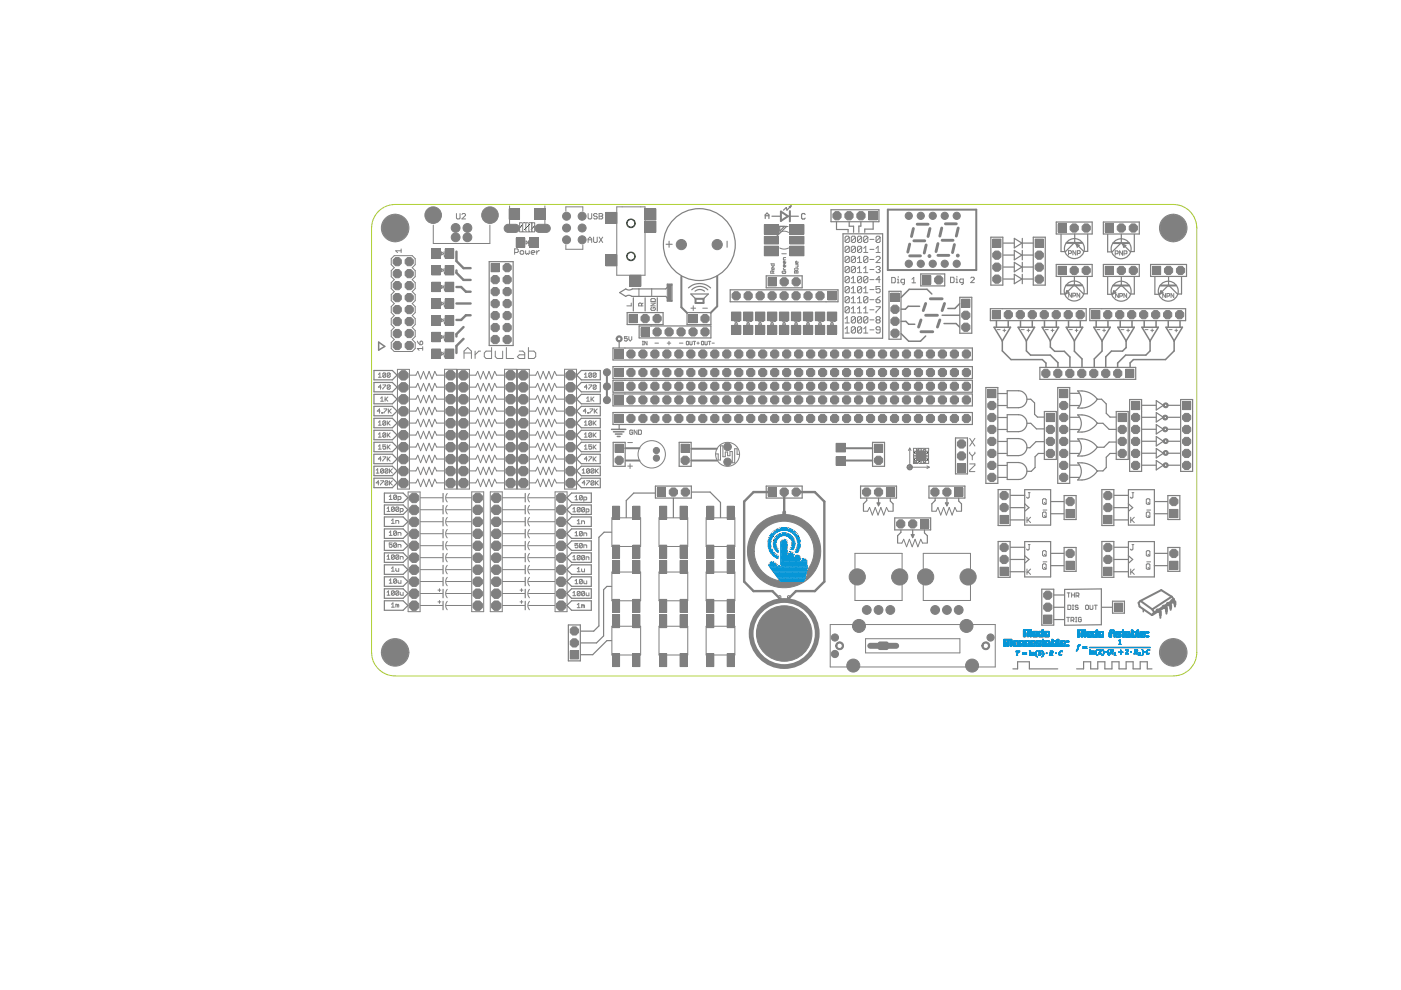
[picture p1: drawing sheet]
<svg xmlns="http://www.w3.org/2000/svg" width="297mm" height="210mm" viewBox="0 0 297 210" stroke-linecap="round" stroke-linejoin="round" font-family="sans-serif">
<g fill="#808080" stroke="#808080" stroke-width=".21">
<path d="M110.2 47.2h.6v2h-.6z"/>
<path d="M112.8 47.2h.6v2h-.6z"/>
<path d="M110.8 47.2h.6v2h-.6z"/>
<path d="M111.5 47.2h.6v2h-.6z"/>
<path d="M112.1 47.2h.6v2h-.6z"/>
<path d="M113.4 44.3h2.2v2.2h-2.2z"/>
<path d="M107.9 44.3h2.3v2.2h-2.3z"/>
<path d="M113.6 47.9l.6-.3h1.7a.87 .87 0 0 1 .8 .8 .87 .87 0 0 1-.8 .9h-1.7a.87 .87 0 0 1-.6-1.4z"/>
<path d="M107.1 47.9l.5-.3h1.8a.87 .87 0 0 1 .7 .8 .87 .87 0 0 1-.7 .9h-1.8a.87 .87 0 0 1-.5-1.4z"/>
<path d="M109.5 50.4h1.8v2h-1.8z"/>
<path d="M112.3 50.4h1.8v2h-1.8z"/>
<path d="M91.5 52.8h1.9v2h-1.9z"/>
<path d="M94.4 52.8h1.8v2h-1.8z"/>
<path d="M91.5 56.3h1.9v2h-1.9z"/>
<path d="M94.4 56.3h1.8v2h-1.8z"/>
<path d="M91.5 59.8h1.9v2h-1.9z"/>
<path d="M94.4 59.8h1.8v2h-1.8z"/>
<path d="M91.5 63.4h1.9v2h-1.9z"/>
<path d="M94.4 63.4h1.8v2h-1.8z"/>
<path d="M91.5 66.9h1.9v2h-1.9z"/>
<path d="M94.4 66.9h1.8v2h-1.8z"/>
<path d="M91.5 70.5h1.9v2h-1.9z"/>
<path d="M94.4 70.5h1.8v2h-1.8z"/>
<path d="M91.5 74h1.9v2h-1.9z"/>
<path d="M94.4 74h1.8v2h-1.8z"/>
<path d="M104.1 55.9h1.8v1.7h-1.8z"/>
<path d="M209.4 82.6h1.8v1.7h-1.8z"/>
<path d="M224.7 82.6h1.7v1.7h-1.7z"/>
<path d="M210.4 65.8h1.7v1.8h-1.7z"/>
<path d="M231.5 65.8h1.7v1.8h-1.7z"/>
<path d="M238.7 78.3h1.7v1.7h-1.7z"/>
<path d="M221.8 87.7h1.8v1.7h-1.8z"/>
<path d="M237.1 87.7h1.7v1.7h-1.7z"/>
<path d="M250.7 85.1h1.8v1.7h-1.8z"/>
<path d="M212 120.3h1.8v1.7h-1.8z"/>
<path d="M212 109.3h1.8v1.7h-1.8z"/>
<path d="M234 120.3h1.8v1.7h-1.8z"/>
<path d="M234 109.3h1.8v1.7h-1.8z"/>
<path d="M226 119h1.8v1.7h-1.8z"/>
<path d="M226 108h1.8v1.7h-1.8z"/>
<path d="M248 119h1.7v1.7h-1.7z"/>
<path d="M248 108h1.7v1.7h-1.7z"/>
<path d="M210.5 50.7h1.7v1.7h-1.7z"/>
<path d="M219.5 50.7h1.7v1.7h-1.7z"/>
<path d="M224.3 56.5h1.8v1.7h-1.8z"/>
<path d="M234.3 56.5h1.8v1.7h-1.8z"/>
<path d="M244.3 56.5h1.8v1.7h-1.8z"/>
<path d="M224.3 47.5h1.8v1.7h-1.8z"/>
<path d="M234.3 47.5h1.8v1.7h-1.8z"/>
<path d="M221.3 130.4h1.7v1.7h-1.7z"/>
<path d="M236.3 127.9h1.7v1.7h-1.7z"/>
<path d="M239.9 85.1h1.7v1.7h-1.7z"/>
<path d="M129.9 115.6h1.5v2.7h-1.5z"/>
<path d="M134.2 115.6h1.5v2.7h-1.5z"/>
<path d="M134.2 107.3h1.5v2.8h-1.5z"/>
<path d="M129.9 107.3h1.5v2.8h-1.5z"/>
<path d="M139.9 115.6h1.5v2.7h-1.5z"/>
<path d="M144.2 115.6h1.5v2.7h-1.5z"/>
<path d="M144.2 107.3h1.5v2.8h-1.5z"/>
<path d="M139.9 107.3h1.5v2.8h-1.5z"/>
<path d="M149.9 115.6h1.4v2.7h-1.4z"/>
<path d="M154.2 115.6h1.5v2.7h-1.5z"/>
<path d="M154.2 107.3h1.5v2.8h-1.5z"/>
<path d="M149.9 107.3h1.4v2.8h-1.4z"/>
<path d="M129.9 127.1h1.5v2.7h-1.5z"/>
<path d="M134.2 127.1h1.5v2.7h-1.5z"/>
<path d="M134.2 118.8h1.5v2.8h-1.5z"/>
<path d="M129.9 118.8h1.5v2.8h-1.5z"/>
<path d="M139.9 127.1h1.5v2.7h-1.5z"/>
<path d="M144.2 127.1h1.5v2.7h-1.5z"/>
<path d="M144.2 118.8h1.5v2.8h-1.5z"/>
<path d="M139.9 118.8h1.5v2.8h-1.5z"/>
<path d="M149.9 127.1h1.4v2.7h-1.4z"/>
<path d="M154.2 127.1h1.5v2.7h-1.5z"/>
<path d="M154.2 118.8h1.5v2.8h-1.5z"/>
<path d="M149.9 118.8h1.4v2.8h-1.4z"/>
<path d="M129.9 138.6h1.5v2.7h-1.5z"/>
<path d="M134.2 138.6h1.5v2.7h-1.5z"/>
<path d="M134.2 130.3h1.5v2.8h-1.5z"/>
<path d="M129.9 130.3h1.5v2.8h-1.5z"/>
<path d="M139.9 138.6h1.5v2.7h-1.5z"/>
<path d="M144.2 138.6h1.5v2.7h-1.5z"/>
<path d="M144.2 130.3h1.5v2.8h-1.5z"/>
<path d="M139.9 130.3h1.5v2.8h-1.5z"/>
<path d="M149.9 138.6h1.4v2.7h-1.4z"/>
<path d="M154.2 138.6h1.5v2.7h-1.5z"/>
<path d="M154.2 130.3h1.5v2.8h-1.5z"/>
<path d="M149.9 130.3h1.4v2.8h-1.4z"/>
<path d="M120.9 138h1.7v1.7h-1.7z"/>
<path d="M139.4 103.5h1.7v1.7h-1.7z"/>
<path d="M195.2 110.2h1.7v1.8h-1.7z"/>
<path d="M187.9 103.5h1.8v1.7h-1.8z"/>
<path d="M202.4 103.5h1.8v1.7h-1.8z"/>
<path d="M130.4 94.2h1.7v1.7h-1.7z"/>
<path d="M162.9 103.5h1.7v1.7h-1.7z"/>
<path d="M144.4 94.2h1.7v1.7h-1.7z"/>
<path d="M185.4 94.2h1.7v1.7h-1.7z"/>
<path d="M177.3 94h2v1.8h-2z"/>
<path d="M177.3 96.8h2v1.9h-2z"/>
<path d="M130.4 87.9h1.7v1.7h-1.7z"/>
<path d="M130.4 83.9h1.7v1.8h-1.7z"/>
<path d="M130.4 81h1.7v1.8h-1.7z"/>
<path d="M130.4 78.1h1.7v1.8h-1.7z"/>
<path d="M130.4 74.2h1.7v1.7h-1.7z"/>
<path d="M128.5 45h2.3v2.4h-2.3z"/>
<path d="M128.5 54h2.3v2.4h-2.3z"/>
<path d="M136.7 44.3h2.4v2.3h-2.4z"/>
<path d="M136.7 46.9h2.4v2.3h-2.4z"/>
<path d="M133.6 58.4h2.3v2.3h-2.3z"/>
<path d="M133.4 66.7h1.7v1.7h-1.7z"/>
<path d="M146.1 66.7h1.7v1.7h-1.7z"/>
<path d="M155.1 69h2v1.8h-2z"/>
<path d="M155.1 66.2h2v1.8h-2z"/>
<path d="M157.6 69h2v1.8h-2z"/>
<path d="M157.6 66.2h2v1.8h-2z"/>
<path d="M160.2 69h2v1.8h-2z"/>
<path d="M160.2 66.2h2v1.8h-2z"/>
<path d="M162.7 69h2v1.8h-2z"/>
<path d="M162.7 66.2h2v1.8h-2z"/>
<path d="M165.2 69h2v1.8h-2z"/>
<path d="M165.2 66.2h2v1.8h-2z"/>
<path d="M167.8 69h2v1.8h-2z"/>
<path d="M167.8 66.2h2v1.8h-2z"/>
<path d="M170.3 69h2v1.8h-2z"/>
<path d="M170.3 66.2h2v1.8h-2z"/>
<path d="M172.9 69h2v1.8h-2z"/>
<path d="M172.9 66.2h2v1.8h-2z"/>
<path d="M175.4 69h2v1.8h-2z"/>
<path d="M175.4 66.2h2v1.8h-2z"/>
<path d="M175.5 61.8h1.8v1.8h-1.8z"/>
<path d="M162.9 58.9h1.7v1.7h-1.7z"/>
<path d="M184.2 44.9h1.7v1.7h-1.7z"/>
<path d="M195.6 58.5h1.8v1.7h-1.8z"/>
<path d="M203.9 63.4h1.7v1.8h-1.7z"/>
<path d="M188.9 62.2h1.7v1.7h-1.7z"/>
<path d="M135.9 69.5h1.7v1.7h-1.7z"/>
<path d="M194.3 97.7h.5v.6h-.5z"/>
<path d="M194.8 97.7h.5v.6h-.5z"/>
<path d="M195.3 97.7h.5v.6h-.5z"/>
<path d="M195.8 97.7h.5v.6h-.5z"/>
<path d="M196.3 97.2h.6v.4h-.6z"/>
<path d="M196.3 96.7h.6v.5h-.6z"/>
<path d="M196.3 96.2h.6v.4h-.6z"/>
<path d="M196.3 95.7h.6v.4h-.6z"/>
<path d="M195.8 95.1h.5v.6h-.5z"/>
<path d="M195.3 95.1h.5v.6h-.5z"/>
<path d="M194.8 95.1h.5v.6h-.5z"/>
<path d="M194.3 95.1h.5v.6h-.5z"/>
<path d="M193.7 95.7h.6v.4h-.6z"/>
<path d="M193.7 96.2h.6v.4h-.6z"/>
<path d="M193.7 96.7h.6v.5h-.6z"/>
<path d="M193.7 97.2h.6v.4h-.6z"/>
<path d="M194.4 95.8h1.8v1.8h-1.8z"/>
<path d="M203 98.3h1.7v1.8h-1.7z"/>
<path d="M167.4 52.2h3.1v2h-3.1z"/>
<path d="M167.4 50.1h3.1v1.6h-3.1z"/>
<path d="M167.4 47.6h3.1v2.1h-3.1z"/>
<path d="M162.1 47.6h3v2.1h-3z"/>
<path d="M162.1 50.1h3v1.6h-3z"/>
<path d="M162.1 52.2h3v2h-3z"/>
<path d="M112.1 51.9h.2v.2h-.2z"/>
<path d="M94.2 54.2h.2v.3h-.2z"/>
<path d="M94.2 57.7h.2v.3h-.2z"/>
<path d="M94.2 61.3h.2v.2h-.2z"/>
<path d="M94.2 64.8h.2v.3h-.2z"/>
<path d="M94.2 68.4h.2v.2h-.2z"/>
<path d="M94.2 71.9h.2v.3h-.2z"/>
<path d="M94.2 75.4h.2v.3h-.2z"/>
<path d="M156.5 68h.3v.2h-.3z"/>
<path d="M159.1 68h.2v.2h-.2z"/>
<path d="M161.6 68h.3v.2h-.3z"/>
<path d="M164.1 68h.3v.2h-.3z"/>
<path d="M166.7 68h.2v.2h-.2z"/>
<path d="M169.2 68h.3v.2h-.3z"/>
<path d="M171.8 68h.2v.2h-.2z"/>
<path d="M174.3 68h.3v.2h-.3z"/>
<path d="M176.8 68h.3v.2h-.3z"/>
<path d="M193.7 97.9h.4v.4h-.4z"/>
<circle cx="85.5" cy="102.4" r="1.07"/>
<circle cx="85.5" cy="99.9" r="1.07"/>
<circle cx="85.5" cy="97.3" r="1.07"/>
<circle cx="85.5" cy="94.8" r="1.07"/>
<circle cx="85.5" cy="92.3" r="1.07"/>
<circle cx="85.5" cy="89.7" r="1.07"/>
<circle cx="85.5" cy="87.2" r="1.07"/>
<circle cx="85.5" cy="84.7" r="1.07"/>
<circle cx="85.5" cy="82.1" r="1.07"/>
<circle cx="85.5" cy="79.6" r="1.07"/>
<circle cx="95.5" cy="79.6" r="1.07"/>
<circle cx="95.5" cy="82.1" r="1.07"/>
<circle cx="95.5" cy="84.6" r="1.07"/>
<circle cx="95.5" cy="87.2" r="1.07"/>
<circle cx="95.5" cy="89.7" r="1.07"/>
<circle cx="95.5" cy="92.3" r="1.07"/>
<circle cx="95.5" cy="94.8" r="1.07"/>
<circle cx="95.5" cy="97.3" r="1.07"/>
<circle cx="95.5" cy="99.9" r="1.07"/>
<circle cx="95.5" cy="102.4" r="1.07"/>
<circle cx="98.3" cy="102.4" r="1.07"/>
<circle cx="98.3" cy="99.9" r="1.07"/>
<circle cx="98.3" cy="97.3" r="1.07"/>
<circle cx="98.3" cy="94.8" r="1.07"/>
<circle cx="98.3" cy="92.3" r="1.07"/>
<circle cx="98.3" cy="89.7" r="1.07"/>
<circle cx="98.3" cy="87.2" r="1.07"/>
<circle cx="98.3" cy="84.7" r="1.07"/>
<circle cx="98.3" cy="82.1" r="1.07"/>
<circle cx="98.3" cy="79.6" r="1.07"/>
<circle cx="108.2" cy="79.6" r="1.07"/>
<circle cx="108.2" cy="82.1" r="1.07"/>
<circle cx="108.2" cy="84.6" r="1.07"/>
<circle cx="108.2" cy="87.2" r="1.07"/>
<circle cx="108.2" cy="89.7" r="1.07"/>
<circle cx="108.2" cy="92.3" r="1.07"/>
<circle cx="108.2" cy="94.8" r="1.07"/>
<circle cx="108.2" cy="97.3" r="1.07"/>
<circle cx="108.2" cy="99.9" r="1.07"/>
<circle cx="108.2" cy="102.4" r="1.07"/>
<circle cx="111" cy="102.4" r="1.07"/>
<circle cx="111" cy="99.9" r="1.07"/>
<circle cx="111" cy="97.3" r="1.07"/>
<circle cx="111" cy="94.8" r="1.07"/>
<circle cx="111" cy="92.3" r="1.07"/>
<circle cx="111" cy="89.7" r="1.07"/>
<circle cx="111" cy="87.2" r="1.07"/>
<circle cx="111" cy="84.7" r="1.07"/>
<circle cx="111" cy="82.1" r="1.07"/>
<circle cx="111" cy="79.6" r="1.07"/>
<circle cx="121" cy="79.6" r="1.07"/>
<circle cx="121" cy="82.1" r="1.07"/>
<circle cx="121" cy="84.6" r="1.07"/>
<circle cx="121" cy="87.2" r="1.07"/>
<circle cx="121" cy="89.7" r="1.07"/>
<circle cx="121" cy="92.3" r="1.07"/>
<circle cx="121" cy="94.8" r="1.07"/>
<circle cx="121" cy="97.3" r="1.07"/>
<circle cx="121" cy="99.9" r="1.07"/>
<circle cx="121" cy="102.4" r="1.07"/>
<circle cx="105.2" cy="128.4" r="1.07"/>
<circle cx="105.2" cy="125.9" r="1.07"/>
<circle cx="105.2" cy="123.3" r="1.07"/>
<circle cx="105.2" cy="120.8" r="1.07"/>
<circle cx="105.2" cy="118.3" r="1.07"/>
<circle cx="105.2" cy="115.7" r="1.07"/>
<circle cx="105.2" cy="113.2" r="1.07"/>
<circle cx="105.2" cy="110.6" r="1.07"/>
<circle cx="105.2" cy="108.1" r="1.07"/>
<circle cx="105.2" cy="105.6" r="1.07"/>
<circle cx="119" cy="105.6" r="1.07"/>
<circle cx="119" cy="108.1" r="1.07"/>
<circle cx="119" cy="110.6" r="1.07"/>
<circle cx="119" cy="113.2" r="1.07"/>
<circle cx="119" cy="115.7" r="1.07"/>
<circle cx="119" cy="118.3" r="1.07"/>
<circle cx="119" cy="120.8" r="1.07"/>
<circle cx="119" cy="123.3" r="1.07"/>
<circle cx="119" cy="125.9" r="1.07"/>
<circle cx="119" cy="128.4" r="1.07"/>
<circle cx="87.8" cy="128.4" r="1.07"/>
<circle cx="87.8" cy="125.9" r="1.07"/>
<circle cx="87.8" cy="123.3" r="1.07"/>
<circle cx="87.8" cy="120.8" r="1.07"/>
<circle cx="87.8" cy="118.3" r="1.07"/>
<circle cx="87.8" cy="115.7" r="1.07"/>
<circle cx="87.8" cy="113.2" r="1.07"/>
<circle cx="87.8" cy="110.7" r="1.07"/>
<circle cx="87.8" cy="108.1" r="1.07"/>
<circle cx="87.8" cy="105.6" r="1.07"/>
<circle cx="101.3" cy="105.6" r="1.07"/>
<circle cx="101.3" cy="108.1" r="1.07"/>
<circle cx="101.3" cy="110.6" r="1.07"/>
<circle cx="101.3" cy="113.2" r="1.07"/>
<circle cx="101.3" cy="115.7" r="1.07"/>
<circle cx="101.3" cy="118.3" r="1.07"/>
<circle cx="101.3" cy="120.8" r="1.07"/>
<circle cx="101.3" cy="123.3" r="1.07"/>
<circle cx="101.3" cy="125.9" r="1.07"/>
<circle cx="101.3" cy="128.4" r="1.07"/>
<circle cx="84.2" cy="55.5" r=".94"/>
<circle cx="84.2" cy="58" r=".94"/>
<circle cx="84.2" cy="60.6" r=".94"/>
<circle cx="84.2" cy="63.1" r=".94"/>
<circle cx="84.2" cy="65.6" r=".94"/>
<circle cx="84.2" cy="68.2" r=".94"/>
<circle cx="86.8" cy="55.5" r=".94"/>
<circle cx="86.8" cy="58" r=".94"/>
<circle cx="86.8" cy="60.6" r=".94"/>
<circle cx="86.8" cy="63.1" r=".94"/>
<circle cx="86.8" cy="65.6" r=".94"/>
<circle cx="86.8" cy="68.2" r=".94"/>
<circle cx="84.2" cy="70.7" r=".94"/>
<circle cx="84.2" cy="73.3" r=".94"/>
<circle cx="86.8" cy="70.7" r=".94"/>
<circle cx="86.8" cy="73.3" r=".94"/>
<circle cx="107.5" cy="56.7" r=".94"/>
<circle cx="105" cy="59.3" r=".94"/>
<circle cx="107.5" cy="59.3" r=".94"/>
<circle cx="105" cy="61.8" r=".94"/>
<circle cx="107.5" cy="61.8" r=".94"/>
<circle cx="105" cy="64.4" r=".94"/>
<circle cx="107.5" cy="64.4" r=".94"/>
<circle cx="105" cy="66.9" r=".94"/>
<circle cx="107.5" cy="66.9" r=".94"/>
<circle cx="105" cy="69.4" r=".94"/>
<circle cx="107.5" cy="69.4" r=".94"/>
<circle cx="105" cy="72" r=".94"/>
<circle cx="107.5" cy="72" r=".94"/>
<circle cx="210.3" cy="86" r=".94"/>
<circle cx="210.3" cy="88.5" r=".94"/>
<circle cx="210.3" cy="91.1" r=".94"/>
<circle cx="210.3" cy="93.6" r=".94"/>
<circle cx="210.3" cy="96.1" r=".94"/>
<circle cx="210.3" cy="98.7" r=".94"/>
<circle cx="210.3" cy="101.2" r=".94"/>
<circle cx="225.5" cy="86" r=".94"/>
<circle cx="225.5" cy="88.5" r=".94"/>
<circle cx="225.5" cy="91.1" r=".94"/>
<circle cx="225.5" cy="93.6" r=".94"/>
<circle cx="225.5" cy="96.1" r=".94"/>
<circle cx="225.5" cy="98.7" r=".94"/>
<circle cx="225.5" cy="101.2" r=".94"/>
<circle cx="213.8" cy="66.7" r=".94"/>
<circle cx="216.3" cy="66.7" r=".94"/>
<circle cx="218.9" cy="66.7" r=".94"/>
<circle cx="221.4" cy="66.7" r=".94"/>
<circle cx="223.9" cy="66.7" r=".94"/>
<circle cx="226.5" cy="66.7" r=".94"/>
<circle cx="229" cy="66.7" r=".94"/>
<circle cx="234.9" cy="66.7" r=".94"/>
<circle cx="237.4" cy="66.7" r=".94"/>
<circle cx="239.9" cy="66.7" r=".94"/>
<circle cx="242.5" cy="66.7" r=".94"/>
<circle cx="245" cy="66.7" r=".94"/>
<circle cx="247.6" cy="66.7" r=".94"/>
<circle cx="250.1" cy="66.7" r=".94"/>
<circle cx="237" cy="79.2" r=".94"/>
<circle cx="234.4" cy="79.2" r=".94"/>
<circle cx="231.9" cy="79.2" r=".94"/>
<circle cx="229.4" cy="79.2" r=".94"/>
<circle cx="226.8" cy="79.2" r=".94"/>
<circle cx="224.3" cy="79.2" r=".94"/>
<circle cx="221.7" cy="79.2" r=".94"/>
<circle cx="222.7" cy="91.1" r=".94"/>
<circle cx="222.7" cy="93.6" r=".94"/>
<circle cx="222.7" cy="96.1" r=".94"/>
<circle cx="237.9" cy="91.1" r=".94"/>
<circle cx="237.9" cy="93.6" r=".94"/>
<circle cx="237.9" cy="96.1" r=".94"/>
<circle cx="251.6" cy="88.5" r=".94"/>
<circle cx="251.6" cy="91.1" r=".94"/>
<circle cx="251.6" cy="93.6" r=".94"/>
<circle cx="251.6" cy="96.1" r=".94"/>
<circle cx="251.6" cy="98.7" r=".94"/>
<circle cx="212.9" cy="118.6" r=".94"/>
<circle cx="212.9" cy="116.1" r=".94"/>
<circle cx="212.9" cy="107.6" r=".94"/>
<circle cx="212.9" cy="105.1" r=".94"/>
<circle cx="234.9" cy="118.6" r=".94"/>
<circle cx="234.9" cy="116.1" r=".94"/>
<circle cx="234.9" cy="107.6" r=".94"/>
<circle cx="234.9" cy="105.1" r=".94"/>
<circle cx="226.9" cy="117.3" r=".94"/>
<circle cx="226.9" cy="106.3" r=".94"/>
<circle cx="248.9" cy="117.3" r=".94"/>
<circle cx="248.9" cy="106.3" r=".94"/>
<circle cx="211.3" cy="54.1" r=".94"/>
<circle cx="211.3" cy="56.6" r=".94"/>
<circle cx="211.3" cy="59.2" r=".94"/>
<circle cx="220.3" cy="54.1" r=".94"/>
<circle cx="220.3" cy="56.6" r=".94"/>
<circle cx="220.3" cy="59.2" r=".94"/>
<circle cx="227.8" cy="57.3" r=".94"/>
<circle cx="230.3" cy="57.3" r=".94"/>
<circle cx="237.7" cy="57.3" r=".94"/>
<circle cx="240.3" cy="57.3" r=".94"/>
<circle cx="247.8" cy="57.3" r=".94"/>
<circle cx="250.3" cy="57.3" r=".94"/>
<circle cx="227.8" cy="48.3" r=".94"/>
<circle cx="230.3" cy="48.3" r=".94"/>
<circle cx="237.7" cy="48.3" r=".94"/>
<circle cx="240.3" cy="48.3" r=".94"/>
<circle cx="222.1" cy="128.7" r=".94"/>
<circle cx="222.1" cy="126.2" r=".94"/>
<circle cx="240.8" cy="88.5" r=".94"/>
<circle cx="240.8" cy="91.1" r=".94"/>
<circle cx="240.8" cy="93.6" r=".94"/>
<circle cx="240.8" cy="96.1" r=".94"/>
<circle cx="240.8" cy="98.7" r=".94"/>
<circle cx="121.8" cy="136.3" r=".94"/>
<circle cx="121.8" cy="133.8" r=".94"/>
<circle cx="142.8" cy="104.3" r=".94"/>
<circle cx="145.3" cy="104.3" r=".94"/>
<circle cx="193.5" cy="111.1" r=".94"/>
<circle cx="191" cy="111.1" r=".94"/>
<circle cx="186.3" cy="104.3" r=".94"/>
<circle cx="183.7" cy="104.3" r=".94"/>
<circle cx="200.8" cy="104.3" r=".94"/>
<circle cx="198.2" cy="104.3" r=".94"/>
<circle cx="131.3" cy="97.6" r=".94"/>
<circle cx="166.3" cy="104.3" r=".94"/>
<circle cx="168.8" cy="104.3" r=".94"/>
<circle cx="145.3" cy="97.6" r=".94"/>
<circle cx="186.3" cy="97.6" r=".94"/>
<circle cx="133.8" cy="88.7" r=".94"/>
<circle cx="136.3" cy="88.7" r=".94"/>
<circle cx="138.9" cy="88.7" r=".94"/>
<circle cx="141.4" cy="88.7" r=".94"/>
<circle cx="143.9" cy="88.7" r=".94"/>
<circle cx="146.5" cy="88.7" r=".94"/>
<circle cx="149" cy="88.7" r=".94"/>
<circle cx="151.6" cy="88.7" r=".94"/>
<circle cx="154.1" cy="88.7" r=".94"/>
<circle cx="156.6" cy="88.7" r=".94"/>
<circle cx="159.2" cy="88.7" r=".94"/>
<circle cx="161.7" cy="88.7" r=".94"/>
<circle cx="164.3" cy="88.7" r=".94"/>
<circle cx="166.8" cy="88.7" r=".94"/>
<circle cx="169.3" cy="88.7" r=".94"/>
<circle cx="171.9" cy="88.7" r=".94"/>
<circle cx="174.4" cy="88.7" r=".94"/>
<circle cx="177" cy="88.7" r=".94"/>
<circle cx="179.5" cy="88.7" r=".94"/>
<circle cx="182" cy="88.7" r=".94"/>
<circle cx="184.6" cy="88.7" r=".94"/>
<circle cx="187.1" cy="88.7" r=".94"/>
<circle cx="189.7" cy="88.7" r=".94"/>
<circle cx="192.2" cy="88.7" r=".94"/>
<circle cx="194.7" cy="88.7" r=".94"/>
<circle cx="197.3" cy="88.7" r=".94"/>
<circle cx="199.8" cy="88.7" r=".94"/>
<circle cx="202.4" cy="88.7" r=".94"/>
<circle cx="204.9" cy="88.7" r=".94"/>
<circle cx="133.8" cy="84.8" r=".94"/>
<circle cx="136.3" cy="84.8" r=".94"/>
<circle cx="138.9" cy="84.8" r=".94"/>
<circle cx="141.4" cy="84.8" r=".94"/>
<circle cx="143.9" cy="84.8" r=".94"/>
<circle cx="146.5" cy="84.8" r=".94"/>
<circle cx="149" cy="84.8" r=".94"/>
<circle cx="151.6" cy="84.8" r=".94"/>
<circle cx="154.1" cy="84.8" r=".94"/>
<circle cx="156.6" cy="84.8" r=".94"/>
<circle cx="159.2" cy="84.8" r=".94"/>
<circle cx="161.7" cy="84.8" r=".94"/>
<circle cx="164.3" cy="84.8" r=".94"/>
<circle cx="166.8" cy="84.8" r=".94"/>
<circle cx="169.3" cy="84.8" r=".94"/>
<circle cx="171.9" cy="84.8" r=".94"/>
<circle cx="174.4" cy="84.8" r=".94"/>
<circle cx="177" cy="84.8" r=".94"/>
<circle cx="179.5" cy="84.8" r=".94"/>
<circle cx="182" cy="84.8" r=".94"/>
<circle cx="184.6" cy="84.8" r=".94"/>
<circle cx="187.1" cy="84.8" r=".94"/>
<circle cx="189.7" cy="84.8" r=".94"/>
<circle cx="192.2" cy="84.8" r=".94"/>
<circle cx="194.7" cy="84.8" r=".94"/>
<circle cx="197.3" cy="84.8" r=".94"/>
<circle cx="199.8" cy="84.8" r=".94"/>
<circle cx="202.4" cy="84.8" r=".94"/>
<circle cx="204.9" cy="84.8" r=".94"/>
<circle cx="133.8" cy="81.9" r=".94"/>
<circle cx="136.3" cy="81.9" r=".94"/>
<circle cx="138.9" cy="81.9" r=".94"/>
<circle cx="141.4" cy="81.9" r=".94"/>
<circle cx="143.9" cy="81.9" r=".94"/>
<circle cx="146.5" cy="81.9" r=".94"/>
<circle cx="149" cy="81.9" r=".94"/>
<circle cx="151.6" cy="81.9" r=".94"/>
<circle cx="154.1" cy="81.9" r=".94"/>
<circle cx="156.6" cy="81.9" r=".94"/>
<circle cx="159.2" cy="81.9" r=".94"/>
<circle cx="161.7" cy="81.9" r=".94"/>
<circle cx="164.3" cy="81.9" r=".94"/>
<circle cx="166.8" cy="81.9" r=".94"/>
<circle cx="169.3" cy="81.9" r=".94"/>
<circle cx="171.9" cy="81.9" r=".94"/>
<circle cx="174.4" cy="81.9" r=".94"/>
<circle cx="177" cy="81.9" r=".94"/>
<circle cx="179.5" cy="81.9" r=".94"/>
<circle cx="182" cy="81.9" r=".94"/>
<circle cx="184.6" cy="81.9" r=".94"/>
<circle cx="187.1" cy="81.9" r=".94"/>
<circle cx="189.7" cy="81.9" r=".94"/>
<circle cx="192.2" cy="81.9" r=".94"/>
<circle cx="194.7" cy="81.9" r=".94"/>
<circle cx="197.3" cy="81.9" r=".94"/>
<circle cx="199.8" cy="81.9" r=".94"/>
<circle cx="202.4" cy="81.9" r=".94"/>
<circle cx="204.9" cy="81.9" r=".94"/>
<circle cx="133.8" cy="79" r=".94"/>
<circle cx="136.3" cy="79" r=".94"/>
<circle cx="138.9" cy="79" r=".94"/>
<circle cx="141.4" cy="79" r=".94"/>
<circle cx="143.9" cy="79" r=".94"/>
<circle cx="146.5" cy="79" r=".94"/>
<circle cx="149" cy="79" r=".94"/>
<circle cx="151.6" cy="79" r=".94"/>
<circle cx="154.1" cy="79" r=".94"/>
<circle cx="156.6" cy="79" r=".94"/>
<circle cx="159.2" cy="79" r=".94"/>
<circle cx="161.7" cy="79" r=".94"/>
<circle cx="164.3" cy="79" r=".94"/>
<circle cx="166.8" cy="79" r=".94"/>
<circle cx="169.3" cy="79" r=".94"/>
<circle cx="171.9" cy="79" r=".94"/>
<circle cx="174.4" cy="79" r=".94"/>
<circle cx="177" cy="79" r=".94"/>
<circle cx="179.5" cy="79" r=".94"/>
<circle cx="182" cy="79" r=".94"/>
<circle cx="184.6" cy="79" r=".94"/>
<circle cx="187.1" cy="79" r=".94"/>
<circle cx="189.7" cy="79" r=".94"/>
<circle cx="192.2" cy="79" r=".94"/>
<circle cx="194.7" cy="79" r=".94"/>
<circle cx="197.3" cy="79" r=".94"/>
<circle cx="199.8" cy="79" r=".94"/>
<circle cx="202.4" cy="79" r=".94"/>
<circle cx="204.9" cy="79" r=".94"/>
<circle cx="133.8" cy="75.1" r=".94"/>
<circle cx="136.3" cy="75.1" r=".94"/>
<circle cx="138.9" cy="75.1" r=".94"/>
<circle cx="141.4" cy="75.1" r=".94"/>
<circle cx="143.9" cy="75.1" r=".94"/>
<circle cx="146.5" cy="75.1" r=".94"/>
<circle cx="149" cy="75.1" r=".94"/>
<circle cx="151.6" cy="75.1" r=".94"/>
<circle cx="154.1" cy="75.1" r=".94"/>
<circle cx="156.6" cy="75.1" r=".94"/>
<circle cx="159.2" cy="75.1" r=".94"/>
<circle cx="161.7" cy="75.1" r=".94"/>
<circle cx="164.3" cy="75.1" r=".94"/>
<circle cx="166.8" cy="75.1" r=".94"/>
<circle cx="169.3" cy="75.1" r=".94"/>
<circle cx="171.9" cy="75.1" r=".94"/>
<circle cx="174.4" cy="75.1" r=".94"/>
<circle cx="177" cy="75.1" r=".94"/>
<circle cx="179.5" cy="75.1" r=".94"/>
<circle cx="182" cy="75.1" r=".94"/>
<circle cx="184.6" cy="75.1" r=".94"/>
<circle cx="187.1" cy="75.1" r=".94"/>
<circle cx="189.7" cy="75.1" r=".94"/>
<circle cx="192.2" cy="75.1" r=".94"/>
<circle cx="194.7" cy="75.1" r=".94"/>
<circle cx="197.3" cy="75.1" r=".94"/>
<circle cx="199.8" cy="75.1" r=".94"/>
<circle cx="202.4" cy="75.1" r=".94"/>
<circle cx="204.9" cy="75.1" r=".94"/>
<circle cx="136.8" cy="67.5" r=".94"/>
<circle cx="139.3" cy="67.5" r=".94"/>
<circle cx="149.5" cy="67.5" r=".94"/>
<circle cx="173.9" cy="62.7" r=".94"/>
<circle cx="171.3" cy="62.7" r=".94"/>
<circle cx="168.8" cy="62.7" r=".94"/>
<circle cx="166.2" cy="62.7" r=".94"/>
<circle cx="163.7" cy="62.7" r=".94"/>
<circle cx="161.2" cy="62.7" r=".94"/>
<circle cx="158.6" cy="62.7" r=".94"/>
<circle cx="156.1" cy="62.7" r=".94"/>
<circle cx="166.3" cy="59.8" r=".94"/>
<circle cx="168.8" cy="59.8" r=".94"/>
<circle cx="182.5" cy="45.7" r=".94"/>
<circle cx="180" cy="45.7" r=".94"/>
<circle cx="177.5" cy="45.7" r=".94"/>
<circle cx="199" cy="59.4" r=".94"/>
<circle cx="204.8" cy="66.8" r=".94"/>
<circle cx="204.8" cy="69.4" r=".94"/>
<circle cx="189.8" cy="65.6" r=".94"/>
<circle cx="189.8" cy="68.1" r=".94"/>
<circle cx="189.8" cy="70.7" r=".94"/>
<circle cx="139.3" cy="70.4" r=".94"/>
<circle cx="141.9" cy="70.4" r=".94"/>
<circle cx="144.4" cy="70.4" r=".94"/>
<circle cx="146.9" cy="70.4" r=".94"/>
<circle cx="149.5" cy="70.4" r=".94"/>
<circle cx="203.9" cy="96.7" r=".94"/>
<circle cx="203.9" cy="94.1" r=".94"/>
</g>
<g fill="#808080" stroke="#808080" stroke-width=".21">
<path d="M165.1 126.4h.4l.1 .1-.1 .5-.2 .1-.2-.3z" fill-rule="evenodd"/>
<path d="M167 126.4h.4l.1 .1-.1 .5-.2 .1-.2-.3z" fill-rule="evenodd"/>
<path d="M166.1 108.4h.3l.2 .2-.1 .6-.2 .1-.3-.3z" fill-rule="evenodd"/>
<path d="M246.8 85.5a.53 .53 0 0 1 .8 .2 .53 .53 0 0 1-.4 .8 .53 .53 0 0 1-.6-.6h.3a.28 .28 0 0 1 .3-.2 .28 .28 0 0 1 .2 .4 .28 .28 0 0 1-.5 0l-.3-.2z" fill-rule="evenodd"/>
<path d="M128.2 84.3a.75 .75 0 0 1 1.1 .2 .75 .75 0 0 1-.4 1.1 .75 .75 0 0 1-1-.8h.6l.2-.1 .1 .2-.2 .1-.1-.2h-.6z" fill-rule="evenodd"/>
<path d="M128.2 81.4a.75 .75 0 0 1 1.1 .2 .75 .75 0 0 1-.4 1.1 .75 .75 0 0 1-1-.8h.6l.2-.1 .1 .2-.2 .1-.1-.2h-.6z" fill-rule="evenodd"/>
<path d="M128.2 78.4a.75 .75 0 0 1 1.1 .2 .75 .75 0 0 1-.4 1.1 .75 .75 0 0 1-1-.8l.8-.1 .1 .2-.2 .1-.1-.2h-.6z" fill-rule="evenodd"/>
<path d="M130.8 71.4a.64 .64 0 0 1 1 .1 .64 .64 0 0 1-.4 1 .64 .64 0 0 1-.8-.7h.3a.39 .39 0 0 1 .6-.3 .39 .39 0 0 1 0 .7 .39 .39 0 0 1-.6-.2v-.2h-.3z" fill-rule="evenodd"/>
<path d="M160.6 111.5a7.8 7.8 0 0 1 12.3 1.3 7.8 7.8 0 0 1-4.6 11.5 7.8 7.8 0 0 1-9.8-7.4h1.4a6.3 6.3 0 0 1 9.3-5.7 6.3 6.3 0 0 1 .6 10.8 6.3 6.3 0 0 1-9.9-4.5v-.6h-1.4a7.8 7.8 0 0 1 2.1-5.4z" fill-rule="evenodd"/>
<path d="M246.7 88.1a.53 .53 0 0 1 .8 .2 .53 .53 0 0 1-.3 .7 .53 .53 0 0 1-.7-.5h.3a.27 .27 0 0 1 .4-.2 .27 .27 0 0 1 0 .4 .27 .27 0 0 1-.4-.1l-.3-.1z" fill-rule="evenodd"/>
<path d="M246.7 90.6a.53 .53 0 0 1 .8 .2 .53 .53 0 0 1-.3 .7 .53 .53 0 0 1-.7-.5h.3a.28 .28 0 0 1 .4-.2 .28 .28 0 0 1 0 .5 .28 .28 0 0 1-.4-.1v-.2h-.3z" fill-rule="evenodd"/>
<path d="M246.8 93.1a.53 .53 0 0 1 .8 .2 .53 .53 0 0 1-.4 .8 .53 .53 0 0 1-.6-.6h.3a.28 .28 0 0 1 .3-.3 .28 .28 0 0 1 .2 .5 .28 .28 0 0 1-.5 0l-.3-.2z" fill-rule="evenodd"/>
<path d="M246.8 95.6a.53 .53 0 0 1 .8 .2 .53 .53 0 0 1-.4 .8 .53 .53 0 0 1-.6-.6h.3a.28 .28 0 0 1 .3-.3 .28 .28 0 0 1 .2 .5 .28 .28 0 0 1-.5 0l-.3-.2z" fill-rule="evenodd"/>
<path d="M246.8 98.2a.53 .53 0 0 1 .8 .2 .53 .53 0 0 1-.3 .8 .53 .53 0 0 1-.7-.6h.3a.27 .27 0 0 1 .3-.3 .27 .27 0 0 1 .2 .4 .27 .27 0 0 1-.5 0l-.3-.1z" fill-rule="evenodd"/>
<path d="M208.3 136.4a.83 .83 0 0 1 1.4 0 .83 .83 0 0 1-.4 1.3 .83 .83 0 0 1-1.1-.8h.2a.58 .58 0 0 1 .9-.5 .58 .58 0 0 1 .1 1 .58 .58 0 0 1-1-.3v-.2h-.2z" fill-rule="evenodd"/>
<path d="M177.4 136.4a.83 .83 0 0 1 1.3 0 .83 .83 0 0 1-.4 1.3 .83 .83 0 0 1-1.1-.8h.2a.58 .58 0 0 1 .9-.5 .58 .58 0 0 1 .1 1 .58 .58 0 0 1-.9-.3l-.1-.2h-.2z" fill-rule="evenodd"/>
<path d="M192.5 98.7a.56 .56 0 0 1 .9 .1 .56 .56 0 0 1-.4 .8 .56 .56 0 0 1-.7-.5h.1a.44 .44 0 0 1 .6-.5 .44 .44 0 0 1 .2 .7 .44 .44 0 0 1-.7-.1l-.2-.1z" fill-rule="evenodd"/>
<circle cx="120.1" cy="50.8" r=".85"/>
<circle cx="120.1" cy="48.3" r=".85"/>
<circle cx="120.1" cy="45.8" r=".85"/>
<circle cx="123.4" cy="50.8" r=".85"/>
<circle cx="123.4" cy="48.3" r=".85"/>
<circle cx="123.4" cy="45.8" r=".85"/>
<circle cx="248.8" cy="48.3" r="2.77"/>
<circle cx="248.8" cy="138.3" r="2.77"/>
<circle cx="83.8" cy="48.3" r="2.77"/>
<circle cx="83.8" cy="138.3" r="2.77"/>
<circle cx="96.6" cy="50.3" r=".93"/>
<circle cx="99.1" cy="50.3" r=".93"/>
<circle cx="99.1" cy="48.3" r=".93"/>
<circle cx="96.6" cy="48.3" r=".93"/>
<circle cx="91.8" cy="45.6" r="1.76"/>
<circle cx="103.9" cy="45.6" r="1.76"/>
<circle cx="177" cy="135.2" r=".76"/>
<circle cx="177" cy="138.7" r=".76"/>
<circle cx="210" cy="135.2" r=".76"/>
<circle cx="180.9" cy="141.1" r="1.38"/>
<circle cx="206.1" cy="141.1" r="1.38"/>
<circle cx="182.1" cy="132.7" r="1.38"/>
<circle cx="204.9" cy="132.7" r="1.38"/>
<circle cx="181.8" cy="122.3" r="1.71"/>
<circle cx="190.8" cy="122.3" r="1.71"/>
<circle cx="186.3" cy="129.3" r=".93"/>
<circle cx="183.8" cy="129.3" r=".93"/>
<circle cx="188.8" cy="129.3" r=".93"/>
<circle cx="196.3" cy="122.3" r="1.71"/>
<circle cx="205.3" cy="122.3" r="1.71"/>
<circle cx="200.8" cy="129.3" r=".93"/>
<circle cx="198.3" cy="129.3" r=".93"/>
<circle cx="203.3" cy="129.3" r=".93"/>
<circle cx="139.2" cy="97.1" r=".66"/>
<circle cx="139.2" cy="95.5" r=".66"/>
<circle cx="166.3" cy="134.3" r="5.9"/>
<circle cx="154.3" cy="94.7" r=".8"/>
<circle cx="154.3" cy="97.9" r=".8"/>
<circle cx="133.8" cy="47.3" r=".93"/>
<circle cx="133.8" cy="54.4" r=".93"/>
<circle cx="144.5" cy="51.9" r="1.08"/>
<circle cx="152.1" cy="51.9" r="1.08"/>
<circle cx="200.3" cy="45.8" r=".76"/>
<circle cx="197.8" cy="45.8" r=".76"/>
<circle cx="195.2" cy="45.8" r=".76"/>
<circle cx="202.8" cy="45.8" r=".76"/>
<circle cx="192.7" cy="45.8" r=".76"/>
<circle cx="200.3" cy="55.9" r=".76"/>
<circle cx="197.8" cy="55.9" r=".76"/>
<circle cx="195.2" cy="55.9" r=".76"/>
<circle cx="202.8" cy="55.9" r=".76"/>
<circle cx="192.7" cy="55.9" r=".76"/>
<circle cx="197.1" cy="54.3" r=".3"/>
<circle cx="203.1" cy="54.2" r=".3"/>
<circle cx="192.9" cy="99.1" r=".25"/>
</g>
<g fill="none" stroke="#808080" stroke-width=".21">
<path d="M83 54.8l.6-.6h3.8l.6 .6v1.3l-.6 .6 .6 .7v1.3l-.6 .6 .6 .6v1.3l-.6 .6 .6 .7v1.2l-.6 .7 .6 .6v1.3l-.6 .6 .6 .6v1.3l-.6 .6 .6 .7v1.3l-.6 .6 .6 .6v1.3l-.6 .6h-3.8l-.6-.6v-1.3l.6-.6-.6-.6v-1.3l.6-.7-.6-.6v-1.3l.6-.6-.6-.6v-1.3l.6-.6-.6-.7v-1.2l.6-.7-.6-.6v-1.3l.6-.6-.6-.6v-1.3l.6-.7-.6-.6zM83.8 45.4v.3M83.8 51v.3M85 53.2h-1.1l.4 .4M85 52.8v.8M91.9 47.7v3.9h12v-3.9M93.6 53.4l.5 .4-.5 .3zM93.6 57l.5 .3-.5 .3zM94.1 53.4v.7M94.1 56.9v.7M96.8 45.3v.9l.2 .2h.3l.2-.2v-.9M97.9 45.5l.2-.2h.4l.2 .2v.2l-.8 .7h.8"/>
<path d="M108 43.7v5h.5M109.1 53.5h.6l.2-.2v-.3l-.2-.2h-.6v1.1M110.5 53.1h.3l.2 .2v.4l-.2 .2h-.3l-.2-.2v-.4zM111.4 53.1v.6l.2 .2 .2-.2 .2 .2 .2-.2v-.6M111.5 51.1l.5 .3-.5 .3zM112.1 51v.8M112.6 53.5h.8l-.2-.4h-.4l-.2 .2v.4l.2 .2h.4M113.8 53.1v.8M114.4 53.1l-.6 .4M115.5 43.7v5h-.5M120 44.8v-.9h3.6v.9M120 51.9v1h3.6v-1"/>
<path d="M124.7 45.3v.9l.2 .2h.4l.2-.2v-.9M124.7 51.4v-.7l.4-.4 .4 .4v.7M124.7 50.8h.8M125.9 50.3v.9l.1 .2h.4l.2-.2v-.9M126.6 45.5l-.2-.2h-.4l-.1 .2 .1 .3h.4l.2 .2-.2 .4h-.4l-.1-.2M127 45.3h.6l.2 .2-.2 .3 .2 .4-.2 .2h-.6zM127 45.8h.6M127 50.3l.8 1.1M127.8 50.3l-.8 1.1M130.8 43.9h6v14.5h-6zM163.4 55.9h.7l-.1 .5-.4-.1v-.4M163.9 57.9v-.3l-.4-.2-.1 .5h.7"/>
<path d="M164.1 56.8l-.1 .4h-.2l-.2-.4 .3-.1v.5M164.1 57.4l-.2 .3M165.3 52.6a1.95 1.95 0 0 0 1.9 0M165.3 49.3a1.81 1.81 0 0 1 1.9 0M165.3 48h1.8M165.8 53.8h.9M166 57.5l-.2 .1 .2 .4 .6-.2-.1-.3h-.3v.2M166.1 57.2h.5M166.1 56.9l.2 .3M166.6 55.5l-.1 .3-.4-.1v-.2l.2-.1v.4M166.6 56.2l-.1 .4-.4-.1v-.3l.2-.1v.5M166.6 54.6l-.5 .1v.4h.5"/>
<path d="M168.4 57.5l.7-.1 .1 .5h-.8zM168.7 56.1h.5v.4l-.5 .1M168.8 57.5v.4M169.2 57h-.8v.1M169.2 55.5l-.1 .4h-.3l-.1-.4 .2-.1v.5M169.2 56.9v.2M180.1 50.3l-.2-.2h-.5l-.2 .2v.9M180.1 52.4l-.2-.2h-.5l-.2 .2v.9M180.1 54.6l-.2-.2h-.5l-.2 .2v.9M180.1 56.7l-.2-.2h-.5l-.2 .2v.9M180.1 58.8l-.2-.2h-.5l-.2 .2v.9M180.1 50.3v.9l-.2 .2h-.5l-.2-.2"/>
<path d="M180.1 52.4v.9l-.2 .2h-.5l-.2-.2M180.1 54.6v.9l-.2 .2h-.5l-.2-.2M180.1 56.7v.9l-.2 .2h-.5l-.2-.2M180.1 58.8v.9l-.2 .2h-.5l-.2-.2M180.1 50.3l-.9 .9M180.1 52.4l-.9 .9M180.1 54.6l-.9 .9M180.1 56.7l-.9 .9M180.1 58.8l-.9 .9M180.5 59.9h.9M180.5 59.1l.4-.5v1.3M181.4 50.3l-.3-.2h-.4l-.2 .2v.9"/>
<path d="M181.4 50.3v.9l-.3 .2h-.4l-.2-.2M181.4 52.4l-.3-.2h-.4l-.2 .2v.9M181.4 54.6l-.3-.2h-.4l-.2 .2v.9M181.4 56.7l-.3-.2h-.4l-.2 .2v.9M181.4 52.4v.9l-.3 .2h-.4l-.2-.2M181.4 54.6v.9l-.3 .2h-.4l-.2-.2M181.4 56.7v.9l-.3 .2h-.4l-.2-.2M181.4 50.3l-.9 .9M181.4 52.4l-.9 .9M181.4 54.6l-.9 .9M181.4 56.7l-.9 .9M181.8 55.7h.9"/>
<path d="M181.8 54.8l.4-.4v1.3M181.8 56.9l.4-.4v1.3M181.8 57.8h.9M182.7 50.3l-.2-.2h-.5l-.2 .2v.9M182.7 50.3v.9l-.2 .2h-.5l-.2-.2M182.7 52.4l-.2-.2h-.5l-.2 .2v.9M182.7 58.8l-.2-.2h-.5l-.2 .2v.9M182.7 52.4v.9l-.2 .2h-.5l-.2-.2M182.7 58.8v.9l-.2 .2h-.5l-.2-.2M182.7 50.3l-.9 .9M182.7 52.4l-.9 .9M182.7 58.8l-.9 .9"/>
<path d="M183.1 53.5h.9M183.1 52.7l.5-.5v1.3M183.1 56.9l.5-.4v1.3M183.1 57.8h.9M184 50.3l-.2-.2h-.5l-.2 .2v.9M184 50.3v.9l-.2 .2h-.5l-.2-.2M184 54.6l-.2-.2h-.5l-.2 .2v.9M184 58.8l-.2-.2h-.5l-.2 .2v.9M184 54.6v.9l-.2 .2h-.5l-.2-.2M184 58.8v.9l-.2 .2h-.5l-.2-.2M184 50.3l-.9 .9M184 54.6l-.9 .9"/>
<path d="M184 58.8l-.9 .9M184.4 50.8h.9M184.4 52.9h.9M184.4 55h.9M184.4 57.1h.9M184.4 59.3h.9M185.7 54.6l.2-.2h.5l.2 .2v.2l-.9 .9h.9M185.7 56.7l.2-.2h.5l.2 .2-.2 .4M185.7 53.5h.9M185.7 52.7l.5-.5v1.3M186.2 57.1h.2M186.4 57.1l.2 .3-.2 .4h-.5l-.2-.2"/>
<path d="M186.6 50.3l-.2-.2h-.5l-.2 .2v.9M186.6 50.3v.9l-.2 .2h-.5l-.2-.2M186.6 50.3l-.9 .9M186.6 59.3h-.9l.7-.7v1.3M189.1 58.8h.5l.2 .2v.8l-.2 .2h-.5zM190.2 60h.4M190.2 59.2h.2v.8M190.4 58.6v.2M191.8 60h-.6l-.2-.2v-.4l.2-.2h.6v1l-.4 .1M193.4 60h.7M193.4 59.2l.3-.4v1.2M201.5 58.8h.6l.2 .2v.7l-.2 .2h-.6z"/>
<path d="M202.7 59.9h.4M202.7 59.2h.2v.7M202.9 58.6v.2M204.2 59.9h-.5l-.2-.2v-.3l.2-.2h.5v.9l-.3 .2M205.8 59l.2-.2h.4l.2 .2v.2l-.8 .7h.8M226.5 53.7h.5l.2-.4-.2-.2h-.5v1M228.1 53.1v1l-.6-1v1M228.4 53.7h.5l.1-.1-.1-.5h-.5v1M236.5 53.8h.4l.2-.1v-.4l-.6-.1v.9M238 53.2v.9l-.6-.9v.9M238.3 53.8h.5l.1-.5-.1-.1h-.5v.9M248.8 45.4v.3"/>
<path d="M248.8 51v.3M80.2 79.4l.3-.3v.9M80.2 80h.6M81.8 79.2v.6l-.2 .2-.4-.2M81.8 79.2l-.2-.1-.4 .1v.6M81.8 79.2l-.6 .6M82.7 79.2v.6l-.2 .2-.4-.2M82.7 79.2l-.4-.1-.2 .1v.6M82.7 79.2l-.6 .6M84.3 78.3h2.5v25.4h-2.5zM86.9 79.5h1.3l.4-.8 .6 1.6 .6-1.6 .6 1.6 .6-1.6 .6 1.6 .6-1.6 .4 .8h1.6M88.5 72.3l.5 .8"/>
<path d="M89 72.5l.2-.2 .4 .2v.4l-.2 .2h-.4zM89.6 73.9h-1.1l.4 .4M89.6 73.5v.8M93.6 60.5l.5 .3-.5 .4zM93.6 64.1l.5 .3-.5 .3zM93.6 67.6l.5 .3-.5 .3zM93.6 71.1l.5 .4-.5 .3zM93.6 74.7l.5 .3-.5 .3zM94.1 60.5v.7M94.1 64v.7M94.1 67.5v.8M94.1 71.1v.7"/>
<path d="M94.1 74.6v.7M94.3 78.3h2.5v25.4h-2.5zM97 78.3h2.5v25.4h-2.5zM98.4 76v-1.6l.8-.7 .7 .7v1.6M98.4 74.8h1.5M99.6 79.5h1.3l.4-.8 .6 1.6 .6-1.6 .6 1.6 .6-1.6 .6 1.6 .6-1.6 .4 .8h1.6M100.7 74.4v1.6M101.9 74.4h-.4l-.8 .8M104.2 73.7v2.3h-1.1l-.4-.4v-.8l.4-.4h1.1M105 74.4v1.2l.4 .4h1.2v-1.6M107 78.3h2.5v25.4h-2.5zM107.4 73.7v2.3h1.5"/>
<path d="M109.7 78.3h2.5v25.4h-2.5zM110.1 74.4h.7l.5 .4v1.2h-1.2l-.4-.4 .4-.4h1.2M112 73.7v2.3h1.2l.4-.4v-.8l-.4-.4h-1.2M112.3 79.5h1.3l.4-.8 .6 1.6 .6-1.6 .6 1.6 .6-1.6 .6 1.6 .6-1.6 .4 .8h1.6M119.7 78.3h2.5v25.4h-2.5zM123.9 80h.6M123.9 79.4l.3-.3v.9M125.5 79.2v.6l-.2 .2-.5-.2M125.5 79.2l-.5-.1-.2 .1v.6M125.5 79.2l-.7 .6M126.4 79.2v.6l-.2 .2-.4-.2M126.4 79.2l-.5-.1-.1 .1v.6"/>
<path d="M126.4 79.2l-.6 .6M133 71.4h-.6v.4l.3-.1 .3 .1-.2 .5-.4-.1M133.3 71.4v.6l.3 .3 .3-.3v-.6M133.8 64.3v.6h-.9M135.5 61.3v1.5M136 64.9v-.5l-.1-.1-.5 .1v.5h.9M136.2 73.1h.2M136.2 72.4h.2M136.3 72.4v.7M136.3 64.3l-.3 .3M137.2 72.4v.7l-.5-.7v.7M138 64.3h.9l-.9 .6h.9"/>
<path d="M138.2 65.2l-.2 .1 .2 .5h.6l.1-.2-.1-.4h-.3v.3M138.2 63.3h.6l.1 .2v.4h-.9zM138.2 61.3v1.5M138.9 72.7h.7M141.5 72.7h.7M141.5 60.9v2.3M141.8 72.4v.7M144 72.7h.8M145.6 72.4l.4 .1-.1 .6-.4-.1zM146.3 72.4l.1 .7 .3-.1v-.6M146.5 65.3h1M147 64.8v1"/>
<path d="M147 72.4h.5M147.3 72.4v.7M147.8 72.7h.5M148 72.5v.5M148.8 72.4l.4 .1-.1 .6-.4-.1zM149 65.3h1M149.5 72.4l.1 .7 .3-.1v-.6M150.2 72.4h.5M150.5 72.4v.7M151 72.7h.4M155.7 68.2h.7M156.1 68.3l.3 .4h-.6z"/>
<path d="M158.2 68.2h.8M158.6 68.3l.3 .4h-.6zM160.8 68.2h.7M161.2 68.3l.3 .4h-.7zM163.3 68.2h.8M163.7 68.3l.3 .4h-.6zM165.9 68.2h.7M166.2 68.3l.4 .4h-.7zM168.4 68.2h.7M168.8 68.3l.3 .4h-.6zM170.9 68.2h.8M171.3 68.3l.3 .4h-.6z"/>
<path d="M173.5 68.2h.7M173.9 68.3l.3 .4h-.7zM176 68.2h.8M176.4 68.3l.3 .4h-.6zM179.2 67.6l.4-.5v1.4M179.2 69.7l.4-.4v1.3M179.2 68.5h.9M179.2 70.6h.9M180.1 61l-.2-.3h-.5l-.2 .3v.8M180.1 63.1l-.2-.2h-.5l-.2 .2v.9M180.1 65.2l-.2-.2h-.5l-.2 .2v.9M180.1 61v.8l-.2 .3h-.5l-.2-.3"/>
<path d="M180.1 63.1v.9l-.2 .2h-.5l-.2-.2M180.1 65.2v.9l-.2 .2h-.5l-.2-.2M180.1 61l-.9 .8M180.1 63.1l-.9 .9M180.1 65.2l-.9 .9M180.5 61.2l.4-.5v1.4M180.5 63.3l.4-.4v1.3M180.5 65.4l.4-.4v1.3M180.5 62.1h.9M180.5 64.2h.9M180.5 66.3h.9M181.4 67.4l-.3-.3h-.4l-.2 .3v.8"/>
<path d="M181.4 69.5l-.3-.2h-.4l-.2 .2v.9M181.4 67.4v.8l-.3 .3h-.4l-.2-.3M181.4 69.5v.9l-.3 .2h-.4l-.2-.2M181.4 67.4l-.9 .8M181.4 69.5l-.9 .9M181.8 63.3l.4-.4v1.3M181.8 65.4l.4-.4v1.3M181.8 64.2h.9M181.8 66.3h.9M182.7 61l-.2-.3h-.5l-.2 .3v.8M182.7 67.4l-.2-.3h-.5l-.2 .3v.8M182.7 69.5l-.2-.2h-.5l-.2 .2v.9"/>
<path d="M182.7 61v.8l-.2 .3h-.5l-.2-.3M182.7 67.4v.8l-.2 .3h-.5l-.2-.3M182.7 69.5v.9l-.2 .2h-.5l-.2-.2M182.7 61l-.9 .8M182.7 67.4l-.9 .8M182.7 69.5l-.9 .9M183.1 61.2l.5-.5v1.4M183.1 65.4l.5-.4v1.3M183.1 69.7l.5-.4v1.3M183.1 62.1h.9M183.1 66.3h.9M183.1 70.6h.9"/>
<path d="M184 63.1l-.2-.2h-.5l-.2 .2v.9M184 67.4l-.2-.3h-.5l-.2 .3v.8M184 63.1v.9l-.2 .2h-.5l-.2-.2M184 67.4v.8l-.2 .3h-.5l-.2-.3M184 63.1l-.9 .9M184 67.4l-.9 .8M184.4 61.4h.9M184.4 63.5h.9M184.4 65.7h.9M184.4 67.8h.9M184.4 69.9h.9M185.7 63.5h.7l.2 .5-.2 .2h-.5l-.2-.2z"/>
<path d="M185.7 65h.9v.2l-.9 .9v.2M185.9 67.8l-.2-.2 .2-.5h.5l.2 .3-.2 .4M185.9 67.8l-.2 .2 .2 .5h.5l.2-.3-.2-.4M185.9 67.8h.5M186.6 60.7h-.9v.7l.5-.2 .4 .2v.4l-.2 .3h-.5l-.2-.3M186.6 69.9h-.7l-.2-.2 .2-.4h.5l.2 .2v.9l-.2 .2h-.5l-.2-.2M186.6 62.9l-.9 .6M211.4 69.9h.6M212.5 72.3v.1M212.6 70h.7M212.9 69.7v.7M216.5 69.9h.6"/>
<path d="M217.6 72.3v.1M217.7 70h.7M218 69.7v.7M221.6 69.9h.6M222.7 72.3v.1M222.8 70h.7M223.1 69.7v.7M226.7 69.9h.7M227.2 62.2v.8l-.6-.8v.8M227.5 62.7h.4l.1-.1-.1-.4h-.4v.8M227.8 72.3v.1M227.9 70h.6"/>
<path d="M228.2 69.7v.7M228.9 62.2v.8l-.6-.8v.8M232.6 69.9h.6M233.7 72.3v.1M233.8 70h.6M234.1 69.7v.7M237.1 62.2v.9l-.6-.9v.9M237.4 62.8h.4l.2-.4-.6-.2v.9M237.7 69.9h.6M238.8 72.3v.1M238.9 62.2v.9l-.6-.9v.9M238.9 70h.6"/>
<path d="M239.2 69.7v.7M242.8 69.9h.6M243.8 72.3v.1M244 70h.6M244.3 69.7v.7M247.1 62.2v.9l-.6-.9v.9M247.4 62.8h.4l.2-.4-.6-.2v.9M247.9 69.9h.6M248.9 62.2v.9l-.6-.9v.9M248.9 72.3v.1M249.1 70h.6M249.4 69.7v.7"/>
<path d="M79.8 99.7l.3-.3v.9M80.2 89.5l.3-.3v.9M80.2 92.1l.3-.3v.9M80.2 94.6l.3-.3v.9M80.2 90.1h.6M80.2 92.7h.6M80.2 95.2h.6M80.6 87.2h-.6l.5-.5v.9M80.7 84.5l.3-.3v.9M80.7 85.1h.6M80.8 82.1h-.6l.5-.5v.9M80.8 97.3h-.6l.5-.4v.9"/>
<path d="M80.9 87.5l.2 .1zM81.2 81.6h.6l-.6 .9M81.2 96.9h.6l-.6 .9M81.3 99.5l-.1-.1-.5 .1v.7M81.3 99.5v.7l-.1 .1-.5-.1M81.3 99.5l-.6 .7M81.4 86.7h.6l-.6 .9M81.6 84.2v.9M81.8 89.4v.6l-.2 .1-.4-.1M81.8 89.4l-.2-.2-.4 .2v.6M81.8 91.9l-.2-.1-.4 .1v.6M81.8 94.3h-.6v.5l.3-.2 .3 .2-.2 .4-.4-.1"/>
<path d="M81.8 91.9v.6l-.2 .2-.4-.2M81.8 89.4l-.6 .6M81.8 91.9l-.6 .6M81.8 84.6l.4 .5M82.1 89.2v.9M82.1 91.8v.9M82.1 94.3v.9M82.1 96.9v.9M82.2 99.5l-.1-.1-.5 .1v.7M82.2 84.2l-.6 .6M82.2 99.5v.7l-.1 .1-.5-.1M82.2 99.5l-.6 .7"/>
<path d="M82.3 89.7l.4 .4M82.3 92.2l.4 .5M82.3 97.3l.4 .5M82.3 94.8l.4 .4M82.3 86.7v.9M82.5 87.2l.5 .4M82.6 99.4v.9M82.7 81.8l-.4-.2-.2 .2v.6M82.7 81.8v.6l-.2 .1-.4-.1M82.7 81.8l-.6 .6M82.7 89.2l-.6 .7M82.7 91.8l-.6 .6"/>
<path d="M82.7 96.9l-.6 .6M82.7 99.8l.5 .5M82.7 94.3l-.6 .6M83 86.7l-.7 .6M83.2 99.4l-.6 .6M86.9 82.1h1.3l.4-.8 .6 1.6 .6-1.6 .6 1.6 .6-1.6 .6 1.6 .6-1.6 .4 .8h1.6M86.9 84.6h1.3l.4-.8 .6 1.6 .6-1.6 .6 1.6 .6-1.6 .6 1.6 .6-1.6 .4 .8h1.6M86.9 87.2h1.3l.4-.8 .6 1.5 .6-1.5 .6 1.5 .6-1.5 .6 1.5 .6-1.5 .4 .8h1.6M86.9 89.7h1.3l.4-.8 .6 1.6 .6-1.6 .6 1.6 .6-1.6 .6 1.6 .6-1.6 .4 .8h1.6M86.9 92.2h1.3l.4-.8 .6 1.6 .6-1.6 .6 1.6 .6-1.6 .6 1.6 .6-1.6 .4 .8h1.6M86.9 94.8h1.3l.4-.8 .6 1.6 .6-1.6 .6 1.6 .6-1.6 .6 1.6 .6-1.6 .4 .8h1.6M86.9 97.3h1.3l.4-.8 .6 1.6 .6-1.6 .6 1.6 .6-1.6 .6 1.6 .6-1.6 .4 .8h1.6"/>
<path d="M86.9 99.8h1.3l.4-.7 .6 1.5 .6-1.5 .6 1.5 .6-1.5 .6 1.5 .6-1.5 .4 .7h1.6M99.6 82.1h1.3l.4-.8 .6 1.6 .6-1.6 .6 1.6 .6-1.6 .6 1.6 .6-1.6 .4 .8h1.6M99.6 84.6h1.3l.4-.8 .6 1.6 .6-1.6 .6 1.6 .6-1.6 .6 1.6 .6-1.6 .4 .8h1.6M99.6 87.2h1.3l.4-.8 .6 1.5 .6-1.5 .6 1.5 .6-1.5 .6 1.5 .6-1.5 .4 .8h1.6M99.6 89.7h1.3l.4-.8 .6 1.6 .6-1.6 .6 1.6 .6-1.6 .6 1.6 .6-1.6 .4 .8h1.6M99.6 92.2h1.3l.4-.8 .6 1.6 .6-1.6 .6 1.6 .6-1.6 .6 1.6 .6-1.6 .4 .8h1.6M99.6 94.8h1.3l.4-.8 .6 1.6 .6-1.6 .6 1.6 .6-1.6 .6 1.6 .6-1.6 .4 .8h1.6M99.6 97.3h1.3l.4-.8 .6 1.6 .6-1.6 .6 1.6 .6-1.6 .6 1.6 .6-1.6 .4 .8h1.6M99.6 99.8h1.3l.4-.7 .6 1.5 .6-1.5 .6 1.5 .6-1.5 .6 1.5 .6-1.5 .4 .7h1.6M112.3 82.1h1.3l.4-.8 .6 1.6 .6-1.6 .6 1.6 .6-1.6 .6 1.6 .6-1.6 .4 .8h1.6M112.3 84.6h1.3l.4-.8 .6 1.6 .6-1.6 .6 1.6 .6-1.6 .6 1.6 .6-1.6 .4 .8h1.6M112.3 87.2h1.3l.4-.8 .6 1.5 .6-1.5 .6 1.5 .6-1.5 .6 1.5 .6-1.5 .4 .8h1.6"/>
<path d="M112.3 89.7h1.3l.4-.8 .6 1.6 .6-1.6 .6 1.6 .6-1.6 .6 1.6 .6-1.6 .4 .8h1.6M112.3 92.2h1.3l.4-.8 .6 1.6 .6-1.6 .6 1.6 .6-1.6 .6 1.6 .6-1.6 .4 .8h1.6M112.3 94.8h1.3l.4-.8 .6 1.6 .6-1.6 .6 1.6 .6-1.6 .6 1.6 .6-1.6 .4 .8h1.6M112.3 97.3h1.3l.4-.8 .6 1.6 .6-1.6 .6 1.6 .6-1.6 .6 1.6 .6-1.6 .4 .8h1.6M112.3 99.8h1.3l.4-.7 .6 1.5 .6-1.5 .6 1.5 .6-1.5 .6 1.5 .6-1.5 .4 .7h1.6M123.4 99.7l.3-.3v.9M123.9 90.1h.6M123.9 92.7h.6M123.9 95.2h.6M123.9 89.5l.3-.3v.9M123.9 92.1l.3-.3v.9M123.9 94.6l.3-.3v.9"/>
<path d="M124.3 87.2h-.6l.4-.5v.9M124.4 84.5l.3-.3v.9M124.4 85.1h.6M124.5 82.1h-.6l.5-.5v.9M124.5 97.3h-.6l.5-.4v.9M124.6 87.5l.2 .1zM124.8 81.6h.7l-.7 .9M124.8 96.9h.7l-.7 .9M125 99.5v.7l-.2 .1-.4-.1M125 99.5l-.5-.1-.1 .1v.7M125 99.5l-.6 .7M125.1 86.7h.6l-.6 .9"/>
<path d="M125.3 84.2v.9M125.5 89.4v.6l-.2 .1-.5-.1M125.5 91.9v.6l-.2 .2-.5-.2M125.5 94.3h-.7v.5l.3-.2 .4 .2-.2 .4-.5-.1M125.5 89.4l-.5-.2-.2 .2v.6M125.5 91.9l-.5-.1-.2 .1v.6M125.5 84.6l.4 .5M125.5 89.4l-.7 .6M125.5 91.9l-.7 .6M125.8 89.2v.9M125.8 91.8v.9M125.8 94.3v.9"/>
<path d="M125.8 96.9v.9M125.9 99.5v.7l-.1 .1-.5-.1M125.9 99.5l-.4-.1-.2 .1v.7M125.9 84.2l-.6 .6M125.9 89.7l.5 .4M125.9 92.2l.5 .5M125.9 97.3l.5 .5M125.9 99.5l-.6 .7M125.9 94.8l.5 .4M126 86.7v.9M126.2 87.2l.4 .4M126.2 99.4v.9"/>
<path d="M126.4 81.8l-.5-.2-.1 .2v.6M126.4 81.8v.6l-.2 .1-.4-.1M126.4 81.8l-.6 .6M126.4 89.2l-.6 .7M126.4 91.8l-.6 .6M126.4 96.9l-.6 .6M126.4 99.8l.5 .5M126.4 94.3l-.6 .6M126.6 86.7l-.6 .6M126.9 99.4l-.7 .6M133.1 98.8h1M133.1 93.8h1"/>
<path d="M133.6 98.3v1M134.1 91.3l-.1-.1-.5 .1v.6l.5 .2 .1-.5h-.3M135.1 91.2v.9l-.6-.9v.9M135.4 91.2h.4l.2 .1v.6l-.2 .2h-.4zM151.8 96.2h.5v1.3h.5v-3h.5v2.3h.5v-1h.5v.8h.5v-.9h.5v2.4h.5v-3h.5v1.2h.5M192.9 95v3.3M192.9 95l-.3 .5M192.9 95l.3 .5M193.7 99.1h3.3M193.7 97.8v.5h.5M194.2 95.1h-.5v.5M196.4 95.1h.5v.5"/>
<path d="M196.5 98.8l.5 .3M196.9 97.8v.5h-.5M197 99.1l-.5 .2M205.6 92.9l1.1 1.7M205.6 95.9v.2l.5 .6M205.6 98.4h1.1v.2l-1.1 1.1v.3h1.1M206.1 96.7v.8M206.7 92.9l-1.1 1.7M206.7 95.9v.2l-.6 .6M232.6 84.6l.1 .1M232.6 89.7l.1 .1M232.6 94.8l.1 .1"/>
<path d="M232.6 99.9l.1 .1M79.8 100.3h.6M80.4 102.4h-.6l.4-.5v.9M80.7 101.9h.6l-.6 .9M82.1 107.8l.3-.3v.9M82.1 118l.3-.3v.9M82.1 108.4h.6M82.1 118.6h.6M82.2 102.1l-.1-.2-.5 .2v.6M82.2 102.1v.6l-.1 .1-.5-.1M82.2 102.1l-.6 .6M82.5 105.3l.3-.3v.9"/>
<path d="M82.5 112.9l.3-.3v.9M82.5 105.9h.6M82.5 113.5h.6M82.6 101.9v.9M82.7 102.4l.5 .4M83 110.4l.3-.4v1M83 111h.6M83.1 115.1h-.6v.5l.3-.2 .3 .2-.1 .4-.5-.1M83.2 101.9l-.6 .7M83.6 107.7v.6l-.1 .1h-.4l-.1-.1M83.6 107.7l-.1-.2h-.4l-.1 .2v.6M83.6 117.8l-.5-.1-.1 .1v.6"/>
<path d="M83.6 117.8v.6l-.1 .2-.5-.2M83.6 107.7l-.6 .6M83.6 117.8l-.6 .6M83.9 111v-.6h.5l.1 .1v.5M84.1 105.1v.6l-.2 .2h-.3l-.1-.2M84.1 105.1l-.2-.1h-.3l-.1 .1v.6M84.1 112.7l-.5-.1-.1 .1v.6M84.1 115.3l-.5-.2-.1 .2v.6M84.1 112.7v.6l-.2 .2h-.3l-.1-.2M84.1 115.3v.6l-.2 .1-.4-.1M84.1 105.1l-.6 .6M84.1 112.7l-.6 .6"/>
<path d="M84.1 115.3l-.6 .6M84.4 116v-.6h.5l.1 .2v.4M84.4 105.9h.5l.1-.5-.1-.1h-.5v.9M84.4 113.5v-.6h.5l.1 .2v.4M84.5 107.7v.6l-.1 .1-.5-.1M84.5 107.7l-.4-.2-.2 .2v.6M84.5 117.8l-.1-.1-.5 .1v.6M84.5 117.8v.6l-.1 .2-.5-.2M84.5 107.7l-.6 .6M84.5 117.8l-.6 .6M84.9 108.4h.4l.2-.4-.2-.2h-.4v.9M84.9 118.6v-.6h.4l.2 .1v.5"/>
<path d="M86.5 104.3h2.6v25.4h-2.6zM86.9 102.4h1.3l.4-.8 .6 1.6 .6-1.6 .6 1.6 .6-1.6 .6 1.6 .6-1.6 .4 .8h1.6M89.1 105.5h4.7M89.1 108.1h4.7M89.1 110.6h4.7M89.1 113.2h4.7M89.1 115.7h4.7M89.1 118.2h4.7M94.6 105.5h5.3M94.6 108.1h5.3M94.6 110.6h5.3M94.6 113.2h5.3"/>
<path d="M94.6 115.7h5.3M94.6 118.2h5.3M94.8 104.6l-.3 .9 .3 .9M94.8 107.2l-.3 .9 .3 .9M94.8 109.7l-.3 .9 .3 .9M94.8 112.2l-.3 1 .3 .8M94.8 114.8l-.3 .9 .3 .9M94.8 117.3l-.3 .9 .3 .9M94.8 119.9l-.3 .9 .3 .9M99.6 102.4h1.3l.4-.8 .6 1.6 .6-1.6 .6 1.6 .6-1.6 .6 1.6 .6-1.6 .4 .8h1.6M100 104.3h2.6v25.4h-2.6zM103.9 104.3h2.6v25.4h-2.6z"/>
<path d="M106.6 105.5h4.7M106.6 108.1h4.7M106.6 110.6h4.7M106.6 113.2h4.7M106.6 115.7h4.7M106.6 118.2h4.7M112.1 105.5h5.5M112.1 108.1h5.5M112.1 110.6h5.5M112.1 113.2h5.5M112.1 115.7h5.5M112.1 118.2h5.5"/>
<path d="M112.2 104.6l-.1 .3a1.31 1.31 0 0 0 .1 1.5M112.2 107.2l-.1 .2a1.31 1.31 0 0 0 .1 1.6M112.2 109.7l-.1 .3a1.31 1.31 0 0 0 .1 1.5M112.2 112.2l-.1 .3a1.31 1.31 0 0 0 .1 1.5M112.2 114.8l-.1 .3a1.31 1.31 0 0 0 .1 1.5M112.2 117.3l-.1 .3a1.31 1.31 0 0 0 .1 1.5M112.2 119.9l-.1 .2a1.31 1.31 0 0 0 .1 1.6M112.3 102.4h1.3l.4-.8 .6 1.6 .6-1.6 .6 1.6 .6-1.6 .6 1.6 .6-1.6 .4 .8h1.6M117.7 104.3h2.5v25.4h-2.5zM121.5 107.9l.3-.3v.9M121.5 118.1l.3-.3v.9M121.5 108.5h.6"/>
<path d="M121.5 118.7h.6M121.9 105.4l.3-.3v.9M121.9 113l.3-.3v.9M121.9 106h.6M121.9 113.6h.6M122.4 110.4l.3-.2v.9M122.4 111.1h.6M122.5 115.2h-.6v.5l.3-.2 .3 .2-.1 .4-.5-.1M123 117.9l-.5-.1-.1 .1v.6M123 107.8v.6l-.1 .1-.5-.1M123 107.8l-.5-.2-.1 .2v.6M123 117.9v.6l-.1 .2-.5-.2"/>
<path d="M123 107.8l-.6 .6M123 117.9l-.6 .6M123.3 111.1v-.7h.5l.1 .7M123.4 100.3h.6M123.5 112.8v.7l-.2 .1-.4-.1M123.5 105.2v.6l-.2 .2-.4-.2M123.5 105.2l-.5-.1-.1 .1v.6M123.5 112.8l-.5-.1-.1 .1v.7M123.5 115.4l-.5-.2-.1 .2v.6M123.5 115.4v.6l-.2 .1-.4-.1M123.5 105.2l-.6 .6M123.5 112.8l-.6 .7"/>
<path d="M123.5 115.4l-.6 .6M123.8 106h.4l.2-.5-.2-.1h-.4v.9M123.8 113.6v-.6h.4l.2 .6M123.8 116.1v-.6h.4l.2 .6M123.9 117.9v.6l-.1 .2-.5-.2M123.9 107.8v.6l-.1 .1-.5-.1M123.9 107.8l-.1-.2-.5 .2v.6M123.9 117.9l-.1-.1-.5 .1v.6M123.9 107.8l-.6 .6M123.9 117.9l-.6 .6M124 102.4h-.6l.5-.5v.9M124.3 108.5h.4l.2-.1-.2-.5h-.4v.9"/>
<path d="M124.3 118.7v-.6h.4l.2 .6M124.4 101.9h.6l-.6 .9M125.9 102.1l-.4-.2-.2 .2v.6M125.9 102.1v.6l-.1 .1-.5-.1M125.9 102.1l-.6 .6M126.2 101.9v.9M126.4 102.4l.5 .4M126.9 101.9l-.7 .7M129.7 109.8h6.1v6.1h-6.1zM139.7 109.8h6.1v6.1h-6.1zM149.7 109.8h6.1v6.1h-6.1zM181.3 117.3h10v10h-10z"/>
<path d="M183.1 108.4h.9l.4-.8 .6 1.6 .6-1.6 .6 1.6 .6-1.6 .6 1.6 .6-1.6 .4 .8h1M190.3 115.1h.9l.4-.8 .6 1.6 .6-1.6 .6 1.6 .6-1.6 .6 1.6 .6-1.6 .4 .8h1M195.7 117.3h10.1v10h-10.1zM197.6 108.4h.9l.4-.8 .6 1.6 .6-1.6 .6 1.6 .6-1.6 .6 1.6 .6-1.6 .4 .8h1M217.7 109.7v1.1M217.9 110.2l.6 .6M218 104.5h.4M218 115.5h.4M218.2 104.5v.9l-.2 .2-.4-.2M218.2 115.5v.9l-.2 .2-.4-.2M218.5 109.7l-.8 .7M221.1 108.1h.9"/>
<path d="M221.1 119.1h.9M221.2 108.6h.4l.2 .2v.7l-.2 .2h-.4l-.2-.2v-.7zM221.2 105.7h.4l.2 .2v.8l-.2 .2h-.4l-.2-.2v-.8zM221.2 116.8h.4l.2 .1v.8l-.2 .2h-.4l-.2-.2v-.8zM221.2 119.5h.4l.2 .2v.8l-.2 .2h-.4l-.2-.2v-.8zM221.4 106.5l.4 .4M221.4 109.3l.4 .4M221.4 117.5l.4 .4M239.7 109.7v1.1M239.9 110.2l.6 .6M240 104.5h.4M240 115.5h.4"/>
<path d="M240.2 104.5v.9l-.2 .2-.4-.2M240.2 115.5v.9l-.2 .2-.4-.2M240.5 109.7l-.8 .7M243 119.7l.2-.2h.4l.2 .2v.8l-.2 .2h-.4l-.2-.2zM243 116.9l.2-.1h.4l.2 .1v.8l-.2 .2h-.4l-.2-.2zM243 105.9l.2-.2h.4l.2 .2v.8l-.2 .2h-.4l-.2-.2zM243 108.8l.2-.2h.4l.2 .2v.7l-.2 .2h-.4l-.2-.2zM243.1 108.1h.8M243.1 119.1h.8M243.4 106.5l.4 .4M243.4 109.3l.4 .4M243.4 117.5l.4 .4"/>
<path d="M80.9 138.3h.2M82.1 125.6l.3-.3v.9M82.1 126.2h.6M82.5 123.1l.3-.4v1M82.5 123.7h.6M83 128.7h.6M83 120.5l.3-.3v.9M83 128.1l.3-.3v.9M83 121.1h.6M83.6 125.4l-.5-.1-.1 .1v.6M83.6 125.4v.6l-.1 .2-.5-.2M83.6 125.4l-.6 .6"/>
<path d="M83.9 120.5v.5l.2 .1h.4v-.6M84.1 122.9v.6l-.2 .2-.4-.2M84.1 122.9l-.5-.2-.1 .2v.6M84.1 122.9l-.6 .6M84.2 128.3l-.3-.2v.6M84.2 128.3l.2-.2 .1 .2v.4M84.2 128.3v.4M84.4 123.1v.4l.2 .2h.4v-.6M84.5 125.4l-.1-.1-.5 .1v.6M84.5 125.4v.6l-.1 .2-.5-.2M84.5 125.4l-.6 .6M84.9 125.6v.4l.1 .2h.5v-.6"/>
<path d="M86.4 138.3h.3M89.1 120.8h4.7M89.1 123.3h4.7M89.1 125.8h4.7M89.1 128.4h4.7M92.9 127.6h.6M92.9 125.1h.6M93.2 124.8v.6M93.2 127.3v.6M94.6 120.8h5.3M94.6 123.3h5.3M94.6 125.8h5.3"/>
<path d="M94.6 128.4h5.3M94.8 122.4l-.3 .9 .3 .9M94.8 124.9l-.3 .9 .3 .9M94.8 127.5l-.3 .9 .3 .9M106.6 120.8h4.7M106.6 123.3h4.7M106.6 125.8h4.7M106.6 128.4h4.7M110.3 127.6h.6M110.3 125.1h.6M110.6 124.8v.6M110.6 127.3v.6"/>
<path d="M112.1 120.8h5.5M112.1 123.3h5.5M112.1 125.8h5.5M112.1 128.4h5.5M112.2 122.4l-.1 .3a1.31 1.31 0 0 0 .1 1.5M112.2 124.9l-.1 .3a1.31 1.31 0 0 0 .1 1.5M112.2 127.5l-.1 .3a1.31 1.31 0 0 0 .1 1.5M121.5 125.7l.3-.3v.9M121.5 126.3h.6M121.9 123.1l.3-.2v.9M121.9 123.8h.6M122.4 120.6l.3-.3v.9"/>
<path d="M122.4 128.2l.3-.3v.9M122.4 121.2h.6M122.4 128.8h.6M123 125.5l-.5-.1-.1 .1v.7M123 125.5v.7l-.1 .1-.5-.1M123 125.5l-.6 .7M123.3 120.6v.5l.2 .1h.4v-.6M123.5 123l-.5-.1-.1 .1v.6M123.5 123v.6l-.2 .2-.4-.2M123.5 123l-.6 .6M123.6 128.4l-.3-.2v.6M123.6 128.4l.2-.2 .1 .2v.4"/>
<path d="M123.6 128.4v.4M123.8 123.1v.5l.2 .2h.4v-.7M123.9 125.5v.7l-.1 .1-.5-.1M123.9 125.5l-.1-.1-.5 .1v.7M123.9 125.5l-.6 .7M124.3 125.7v.5l.1 .1h.5v-.6M129.7 121.3h6.1v6.1h-6.1zM129.7 132.8h6.1v6.1h-6.1zM139.7 121.3h6.1v6.1h-6.1zM139.7 132.8h6.1v6.1h-6.1zM149.7 121.3h6.1v6.1h-6.1zM149.7 132.8h6.1v6.1h-6.1z"/>
<path d="M176 132.4h35v9h-35zM183.5 135.4h20v3h-20zM217.7 120.6v1.2M217.9 121.2l.6 .6M218.5 120.6l-.8 .8M221.4 120.3l.4 .4M226.1 130.9h.7M226.3 125.7h.6M226.4 128.3l.6 .2v.6l-.1 .1h-.5zM226.5 130.9v.9M226.6 125.7v.9M227.1 131.5h.4l.2-.1-.2-.5h-.4v.9"/>
<path d="M227.2 125.7v.9M227.2 126.2h.6M227.4 129.2h.2M227.4 128.3h.2M227.4 131.5l.3 .3M227.5 128.3v.9M227.8 125.7v.9M228 130.9h.3M228 131.8h.3M228.1 126.3h.5l.1-.4-.6-.2v.9M228.2 130.9v.9M228.4 126.3l.3 .3"/>
<path d="M228.6 128.5l-.2-.2-.4 .2 .1 .3 .5 .1-.2 .3-.4-.1M229.3 131.1l-.2-.2h-.3l-.2 .2v.6l.2 .1h.3l.2-.4h-.4M230.2 128.5l.1-.2 .5 .2v.6l-.2 .1-.4-.1zM231.1 128.3v.8l.1 .1 .5-.1v-.8M232 128.3h.6M232.3 128.3v.9M239.7 120.6v1.2M239.9 121.2l.6 .6M240.5 120.6l-.8 .8M243.4 120.3l.4 .4M248.8 135.4v.3M248.8 141v.2"/>
<circle cx="83.8" cy="48.3" r="2.92"/>
<circle cx="83.8" cy="48.3" r="1.5"/>
<circle cx="248.8" cy="48.3" r="2.92"/>
<circle cx="248.8" cy="48.3" r="1.5"/>
<circle cx="138.2" cy="96.3" r="2.9"/>
<circle cx="154.3" cy="96.3" r="2.54"/>
<circle cx="83.8" cy="138.3" r="2.92"/>
<circle cx="83.8" cy="138.3" r="1.5"/>
<circle cx="248.8" cy="138.3" r="2.92"/>
<circle cx="248.8" cy="138.3" r="1.5"/>
</g>
<g fill="none" stroke="#808080" stroke-width=".25">
<path d="M103.7 55.5h5.1v17.8h-5.1zM162.2 46.3v-.7l.4-.4 .4 .4v.7M162.2 45.7h.8M162.5 58.5h7.6v2.5h-7.6zM163.7 45.8h1.7M163.8 48h3M165.3 48v1l1-1M166.8 48l-2.9 3M166.8 48h.1M167.6 45.8h1.7M167.7 43.6l-.8 1-.2-.6-.6 .6M167.7 43.6l-.4 .3"/>
<path d="M167.7 43.6l-.1 .4M170.7 45.5l-.2-.2h-.4l-.2 .2v.7l.2 .2h.4l.2-.2M176.2 44.5h10.2v2.5h-10.2zM177.4 47v1.7h2.4v.6M178.7 49.6h8.4v22.1h-8.4zM180 47.1v.9h1v1.3M182.5 47.1v.8h-.4v1.4M185.1 47.1v1.5h-1.8v.7M195.2 58.1h5.1v2.5h-5.1zM210.1 50.3h2.5v10.2h-2.5zM212.7 51.5h2.2M212.7 54.1h2.2"/>
<path d="M212.7 56.6h2.2M212.7 59.2h2.2M215.1 50.5l1.6 1-1.6 1.1zM215.1 53.1l1.6 1-1.6 1zM215.1 55.6l1.6 1-1.6 1zM215.1 58.2l1.6 1-1.6 1zM216.7 51.5h2.4M216.7 50.5v2.1M216.7 53.1v2M216.7 55.6v2M216.7 58.2v2M216.7 54.1h2.4"/>
<path d="M216.7 56.6h2.4M216.7 59.2h2.4M219.1 50.3h2.5v10.2h-2.5zM223.9 47.1h7.7v2.5h-7.7zM223.9 56.1h7.7v2.5h-7.7zM224.9 58.7v3.6h.9M225 49.7v3.6h.8M227.8 58.6v1.9M227.9 49.6v1.9M228.1 51.7l.7 .3-.4 .4zM230.5 58.7v3.6h-.7M230.6 49.7v3.6h-.8l-1.9-1.9-2 1.9"/>
<path d="M233.9 56.1h7.7v2.5h-7.7zM233.9 47.1h7.7v2.5h-7.7zM234.8 49.7v3.7h.9M234.8 58.7v3.7h.9M235.8 53.4l1.9-1.9 2 1.9M237.7 49.7v1.8M237.7 58.7v1.8M238 51.8l.7 .2-.4 .5zM240.5 49.7v3.6h-.7M240.5 58.7v3.6h-.7M243.9 56.1h7.7v2.5h-7.7zM244.9 58.7v3.7h.8"/>
<path d="M247.8 58.7v1.8M250.5 58.7v3.6h-.8M79.3 78.5h3.9l1 1-1 1h-3.9zM123.3 78.5h4v2h-4l-1-1zM130 73.8h76.2v2.5h-76.2zM130 77.7h76.2v2.6h-76.2zM131.3 72.3v1.4M131.4 62l1.3-.7a1.13 1.13 0 0 0 1.4 0h7.1l.3-.4v-.7h1v3.6h-1v-.7l-.3-.3h-7.2a.98 .98 0 0 0-1.3 0zM133 66.3h7.6v2.5h-7.6zM134.3 63.1v2.8M135.5 69.1h15.2v2.5h-15.2zM136.8 63.1v2.8"/>
<path d="M139.4 63.1v2.8M145.7 66.3h5v2.5h-5zM146 61a3.4 3.4 0 0 1 4.7 0M146.7 61.4a2.36 2.36 0 0 1 3.4 0M147.4 61.7l.8-.3h.6l.6 .3M147.5 63.4l-1-1.1h3.7l-1 1.1M154.8 61.4h22.9v2.6h-22.9zM188.5 61.8h2.5v10.1h-2.5zM203.5 63h2.5v7.7h-2.5zM210 65.4h20.3v2.6h-20.3zM220.5 77.9h20.3v2.5h-20.3zM225.8 62.3l2-1.9 1.9 1.9"/>
<path d="M226.2 61.6l.4 .4-.7 .3zM231.1 65.4h20.3v2.6h-20.3zM235.8 62.4l1.9-1.9 2 1.9M236.2 61.6l.4 .4-.7 .4zM245.8 62.4l2-1.9 1.9 1.9M246.1 61.6l.4 .4-.6 .4zM79.3 96.3h3.9l1 1-1 1h-3.9zM79.3 81.1h3.9l1 1-1 1h-3.9zM79.3 83.6h3.9l1 1-1 1h-3.9zM79.3 86.1h3.9l1 1.1-1 1h-3.9zM79.3 88.7h3.9l1 1-1 1h-3.9zM79.3 91.2h3.9l1 1-1 1h-3.9z"/>
<path d="M79.3 93.8h3.9l1 1-1 1h-3.9zM79.3 98.8h3.9l1 1-1 1.1h-3.9zM123.3 81.1h4v2h-4l-1-1zM123.3 83.6h4v2h-4l-1-1zM123.3 86.1h4v2.1h-4l-1-1zM123.3 88.7h4v2h-4l-1-1zM123.3 91.2h4v2h-4l-1-1zM123.3 93.8h4v2h-4l-1-1zM123.3 96.3h4v2h-4l-1-1zM123.3 98.8h4v2.1h-4l-1-1.1zM130 80.6h76.2v2.6h-76.2zM130 83.5h76.2v2.6h-76.2z"/>
<path d="M130 87.5h76.2v2.5h-76.2zM130 93.8h2.5v5.1h-2.5zM131.3 90v.9M144 93.8h2.5v5.1h-2.5zM185 93.8h2.5v5.1h-2.5zM202.6 92.9h2.5v7.6h-2.5zM209 82.2h2.6v20.3h-2.6zM211.6 83.4h1.9M211.6 86h1.8M211.6 88.5h1.9M211.6 91.1h1.8M211.6 93.6h1.9"/>
<path d="M211.6 96.1h1.8M211.6 98.7h1.9M213.6 82.8h2.4a1.8 1.8 0 0 1 1.7 1.9 1.8 1.8 0 0 1-1.8 1.7h-2.3zM213.6 87.9h2.4a1.8 1.8 0 0 1 1.7 1.9 1.8 1.8 0 0 1-1.8 1.7h-2.3zM213.6 93h2.4a1.81 1.81 0 0 1 1.7 1.8 1.81 1.81 0 0 1-1.8 1.8h-2.3zM213.6 98.1h2.4a1.8 1.8 0 0 1 1.7 1.8 1.8 1.8 0 0 1-1.8 1.8h-2.3zM217.8 84.6h.7l.9 .8v2.4l.6 .6h1.4M217.8 89.7h.7l1.3 1.2h1.6M221.4 96.1h-1.2l-.7 .7v2.3l-.8 .8h-.9M221.4 93.6h-1.8l-1.2 1.3h-.6M221.4 87.2h2.6v10.2h-2.6zM224.3 82.2h2.5v20.3h-2.5z"/>
<path d="M226.8 86h2.1M226.8 91.1h2.1M226.8 96.1h2.1M226.9 83.4h1.9M226.9 88.5h1.9M226.9 93.5h1.9M226.9 98.6h1.9M228.5 82.9a4.4 4.4 0 0 1 4.1 1.7 4.3 4.3 0 0 1-4.1 1.9 2.53 2.53 0 0 0 0-3.6zM228.5 88a4.4 4.4 0 0 1 4.1 1.7 4.3 4.3 0 0 1-4.1 1.9 2.53 2.53 0 0 0 0-3.6zM228.5 93a4.4 4.4 0 0 1 4.1 1.8 4.3 4.3 0 0 1-4.1 1.9 2.53 2.53 0 0 0 0-3.7zM228.5 98.1a4.5 4.5 0 0 1 4.1 1.8 4.2 4.2 0 0 1-4.1 1.9 2.53 2.53 0 0 0 0-3.7zM232.6 89.7h1.2l1.4 1.3h1.4"/>
<path d="M232.6 84.6h1l.9 1v2l.9 .8h1.2M236.6 96.1h-1.2l-.9 .8v2.2l-.7 .7h-1.1M236.6 93.7h-1.4l-1.1 1.1h-1.4M236.7 87.2h2.5v10.2h-2.5zM239.5 84.7h2.5v15.2h-2.5zM242 88.5h3M242 93.6h3M242 98.6h3M242 85.9h3M242 91h3M242 96.1h3M245.2 84.9l1.5 1-1.5 1z"/>
<path d="M245.2 87.5l1.5 1-1.5 1zM245.2 90l1.5 1-1.5 1zM245.2 92.6l1.5 1-1.5 1zM245.2 95.1l1.5 1-1.5 1zM245.2 97.6l1.5 1-1.5 1zM247.5 88.5h2.8M247.5 93.6h2.8M247.5 98.6h2.8M247.5 85.9h2.8M247.5 91h2.8M247.5 96.1h2.8M250.3 84.7h2.6v15.2h-2.6z"/>
<path d="M79.3 101.4h3.9l1 1-1 1h-3.9zM81.5 104.5h4l1 1-1 1h-4zM81.5 107.1h4l1 1-1 1h-4zM81.5 109.6h4l1 1-1 1h-4zM81.5 112.1h4l1 1.1-1 1h-4zM81.5 114.7h4l1 1-1 1h-4zM81.5 117.2h4l1 1-1 1h-4zM81.5 119.8h4l1 1-1 1h-4zM93.9 104.6v1.8M93.9 107.2v1.8M93.9 109.7v1.8M93.9 112.2v1.8"/>
<path d="M93.9 114.8v1.8M93.9 117.3v1.8M93.9 119.9v1.8M111.4 104.6v1.8M111.4 107.2v1.8M111.4 109.7v1.8M111.4 112.2v1.8M111.4 114.8v1.8M111.4 117.3v1.8M111.4 119.9v1.8M121.2 104.5h4.2v2h-4.2l-1-1zM121.2 107.1h4.2v2h-4.2l-1-1z"/>
<path d="M121.2 109.6h4.2v2h-4.2l-1-1zM121.2 112.1h4.2v2.1h-4.2l-1-1zM121.2 114.7h4.2v2h-4.2l-1-1zM121.2 117.2h4.2v2h-4.2l-1-1zM121.2 119.8h4.2v2h-4.2l-1-1zM123.3 101.4h4v2h-4l-1-1zM129.7 112.8h-1.6l-1.1 1.1v18.8l-1.1 1.1h-2.8M138.9 104.5h-4.5l-1.6 1.6v3.6M139 103.1h7.6v2.5h-7.6zM142.8 105.6v4.1M146.6 104.3h4l2.2 2.2v3.2M162.5 103.1h7.6v2.5h-7.6z"/>
<path d="M182.5 103.1h7.6v2.5h-7.6zM183.8 105.6v.5l-.7 .7v1.5M186 106.6h.6l-.3 .6zM186.3 105.6v1.6M188.8 105.6v.6l.6 .6v1.5M189.7 109.8h7.6v2.6h-7.6zM191 112.4v.5l-.7 .7v1.5M193.2 113.4h.6l-.3 .6zM193.5 112.4v1.6M196 112.4v.6l.6 .6v1.5M197 103.1h7.6v2.5h-7.6zM198.3 105.6v.5l-.7 .7v1.5"/>
<path d="M200.4 106.6h.7l-.3 .6zM200.8 105.6v1.6M203.3 105.6v.6l.6 .6v1.5M211.6 101.2h1.8M211.6 114.8h2.6v7.6h-2.6zM211.6 103.8h2.6v7.6h-2.6zM214.2 107.6h3.1M214.2 110.2h3.1M214.2 118.6h3.1M214.2 105h3.1M214.2 116h3.1M217.3 103.8h5.5v7.5h-5.5z"/>
<path d="M217.3 114.8h5.5v7.5h-5.5zM217.3 106.8l.9 .8-.8 .7M217.3 117.8l.9 .8-.8 .7M222.8 108.9h2.8M222.8 119.9h2.8M222.9 106.3h2.7M222.9 117.3h2.7M225.6 116.1h2.6v5h-2.6zM225.6 105.1h2.6v5.1h-2.6zM226.8 101.2h2.1M233.6 114.8h2.6v7.6h-2.6zM233.6 103.8h2.6v7.6h-2.6z"/>
<path d="M236.2 107.6h3M236.2 110.2h3M236.2 118.6h3M236.3 105h2.9M236.3 116h2.9M239.2 103.8h5.6v7.5h-5.6zM239.2 114.8h5.6v7.5h-5.6zM239.2 106.8l1 .8-.8 .7M239.2 117.8l1 .8-.8 .7M244.8 108.9h2.7M244.8 119.9h2.7M244.9 106.3h2.6"/>
<path d="M244.9 117.3h2.6M247.6 116.1h2.5v5h-2.5zM247.6 105.1h2.5v5.1h-2.5zM81.5 122.3h4l1 1-1 1h-4zM81.5 124.8h4l1 1-1 1.1h-4zM81.5 127.4h4l1 1-1 1h-4zM93.9 122.4v1.8M93.9 124.9v1.8M93.9 127.5v1.8M111.4 122.4v1.8M111.4 124.9v1.8M111.4 127.5v1.8"/>
<path d="M120.5 132.5h2.5v7.6h-2.5zM121.2 122.3h4.2v2h-4.2l-1-1zM121.2 124.8h4.2v2.1h-4.2l-1-1.1zM121.2 127.4h4.2v2h-4.2l-1-1zM129.7 124.3h-1l-.7 .7v9.8l-1.5 1.5h-3.4M129.7 135.8h-1l-3 3h-2.6M214.2 121.2h3.1M220.9 124.9h2.5v7.6h-2.5zM223.4 126.2h2.2M223.4 128.8h2.2M223.4 131.4h2.2M225.7 125l7.8-.1v7.6l-7.8 .1z"/>
<path d="M233.6 128.8h2.2M235.9 127.5h2.5v2.5h-2.5zM236.2 121.2h3M214.8 141.8h1v-1.5h2.4v1.5h6.1M228.3 141.8h1.4v-1.5h1.5v1.5h1.5v-1.5h1.6v1.5h1.5v-1.5h1.5v1.5h1.5v-1.5h1.4v1.5h1.5v-1.5h1.5v1.5h1"/>
<circle cx="148.3" cy="51.9" r="7.6"/>
<circle cx="227.8" cy="52.7" r="2.12"/>
<circle cx="237.7" cy="52.7" r="2.12"/>
<circle cx="227.8" cy="61.7" r="2.12"/>
<circle cx="237.7" cy="61.7" r="2.12"/>
<circle cx="247.7" cy="61.7" r="2.12"/>
</g>
<g fill="none" stroke="#808080" stroke-width=".61">
<path d="M192.9 51.8l-.4 1.6M192.9 54.3h2.3M193.7 48.5l-.4 1.6M193.8 51.1h2.3M194.5 47.5h2.3M196.4 51.9l-.4 1.8M197.2 48.5l-.4 1.6M198.9 54.1h2.3M198.9 51.6l-.4 1.7M199.7 48.3l-.4 1.8M199.7 50.9h2.4M200.4 47.5h2.4"/>
<path d="M202.4 51.9l-.4 1.7M203.2 48.3l-.4 1.8M195.3 67.8l-.5 1.5M195.3 70.3h2.5M196.3 66.8h2.5M196.3 64.3l-.6 1.5M197.3 63.4h2.4M199.3 67.8l-.5 1.5M200.3 64.3l-.6 1.5M246 129.7v.7M247.3 128.9v.7M248.2 128.3v.6"/>
<path d="M249.1 127.6v.6"/>
</g>
<g fill="none" stroke="#808080" stroke-width=".32">
<path d="M80.3 72.5l1.3 .9-1.3 .8zM191.1 68.1h1l.6 .6h1.3M191.1 70.7l1.6 1.6h2.5l1.1-1.1M195 64.9h-2.4l-.6 .7h-.9M197.6 62.3l-1-1h-3.8l-1.7 1.8M199.7 66.8h3.8M200.2 68.6h2.5l.8 .7M203.5 64.4l-1 1h-1.5M210.8 69.4h3.4l-1.7 2.9zM211.3 68v1.3M212.5 72.2v2.2l1.9 1.8h6.6l.8 .8v.8M213.8 68.1v1.3"/>
<path d="M215.9 69.4h3.5l-1.8 2.9zM216.4 68v1.3M217.6 72.2v2.2l.9 .9h4.2l1.6 1.6v1M218.9 68.1v1.3M221 69.4h3.5l-1.8 2.9zM221.4 68v1.3M222.7 72.3v1.3l.9 .9h2.1l1.1 1.2v2.2M224 68.1v1.3M226.1 69.4h3.5l-1.8 2.9zM226.5 68v1.3M227.8 72.2v2.3l1.6 1.6v1.8M229 68.1v1.3"/>
<path d="M231.9 69.4h3.5l-1.7 2.9zM232.4 68v1.3M233.7 72.2v2.2l-1.7 1.7v1.8M234.9 68.1v1.3M237 69.4h3.5l-1.7 2.9zM237.5 68v1.3M238.8 72.2v1.5l-.8 .7h-2.4l-1.2 1.2v2.3M240 68.1v1.3M242.1 69.4h3.5l-1.8 2.9zM242.6 68v1.3M243.8 72.2v2.2l-.8 .9h-4.3l-1.7 1.7v.9M245.1 68.1v1.3"/>
<path d="M247.2 69.4h3.5l-1.8 2.9zM247.7 68v1.3M248.9 72.2v2.2l-1.8 1.8h-6.8l-.7 .7v1M250.2 68.1v1.3M129.7 91h3M130.1 91.5h2.2M130.5 92h1.4M130.9 92.5h.6M242.4 129.2v.5"/>
</g>
<g fill="none" stroke="#808080" stroke-width=".42">
<path d="M144.5 58.7v6.5l1.2 1.1M152.1 58.5v6.4l-1.4 1.4M165.6 44.9l1.5 .9-1.5 1zM167.5 44.7v2.2M188.2 44.4h18.8v12.9h-18.8zM226.1 51.5h3.3M236.1 51.5h3.3M128.7 78.9v5.9M141.6 60.5h.8M141.6 63.6l.8 .2M147.5 63.4h1.7v.8h-1.7zM226.1 60.5h3.3"/>
<path d="M236.1 60.5h3.3M246 60.5h3.3M132.6 95h3M132.7 97.6h2.9M146.6 97.6h5.4M146.6 95.1h5.4M179.3 95h5.7M179.3 97.6h5.7M241.8 127.4l2.5 1.8M241.8 127.4l-.4 .4 .2 .8 2.6 1.8 .5-.6-.4-.6M245.3 129.4l.2 .1M246 130.5v.5"/>
<path d="M247.3 129.7v.4M248.2 128.9v.4M248.4 126.5l-4.1 2.7M248.4 126.5l-2.2-1.4-4.4 2.3M248.4 126.5l.5 .6M248.9 127.1l-4.2 2.8M248.9 127.1l-.2 .5-4.4 2.8M249.1 128.3v.3"/>
</g>
<path d="M142 60.6v2.8M186.5 136.4h1.5M186.5 137.4h1.5M245.4 129.4l.4 .2M246.7 128.6l.4 .2M247.6 128l.4 .2M248.5 127.4l.4 .2" fill="none" stroke="#808080" stroke-width=".83"/>
<path d="M96.8 53.3v2.1l1.5 1.5h1.5M96.8 57.3v.5l1.5 1.6h1.5M96.8 60.9h1l1 .9h1M96.8 64.3h3M98.3 69.3l-1.5 1.5v.6M98.3 71.8l-1.5 1.5v1.5M99.8 66.8h-1l-1 1h-1M163.8 104.3h-4l-2 2v17l2 2h4l2 2M166.3 104.5v4.7M168.8 104.3h4l2 2v17l-2 2h-4l-2 2" fill="none" stroke="#808080" stroke-width=".51"/>
<path d="M184.5 136.9h5.5" fill="none" stroke="#808080" stroke-width="1.3"/>
<circle cx="166.3" cy="134.3" r="7" fill="none" stroke="#808080" stroke-width="1"/>
<path d="M141.2 51.8h1.3M141.9 51.1v1.3M154.2 51.1v1.3" fill="none" stroke="#808080" stroke-width=".23"/>
<g fill="none" stroke="#afd134" stroke-width=".21">
<path d="M80 45l.9-.8a4.7 4.7 0 0 1 2.9-.9h165a5 5 0 0 1 4.9 5v90a5 5 0 0 1-4.9 5h-165a5 5 0 0 1-5-5v-90l.3-1.7z"/>
<circle cx="133.8" cy="47.3" r=".83"/>
</g>
<circle cx="133.8" cy="47.3" r=".83" fill="#fff" stroke="#000" stroke-width=".21"/>
<circle cx="133.8" cy="54.4" r=".83" fill="none" stroke="#afd134" stroke-width=".21"/>
<circle cx="133.8" cy="54.4" r=".83" fill="#fff" stroke="#000" stroke-width=".21"/>
<g fill="none" stroke="#0696d7" stroke-width=".21">
<path d="M212.8 136.9h.5M212.8 136.8h.5M212.8 136.7h.5M212.8 136.6h.5M212.8 136.5h.5M212.8 136.4h.5M212.8 136.3h.5M212.8 136.2h.5M212.8 136.1h.5M212.8 136l.5 .1M212.8 136h.4M212.8 135.9h.3"/>
<path d="M212.8 135.8h.3M212.8 135.7h.3M212.8 135.7h1.7M212.8 135.6h1.7M212.9 137h.4M212.9 135.6h.8M212.9 137.1h.3M213.7 137.1h.1M213.7 137h.1M213.7 136.9h.1M213.7 136.8h.1M213.7 136.7h.1"/>
<path d="M213.7 136.6h.1M213.7 136.5h.1M213.7 136.4h.1M213.7 136.3h.1M213.7 136.2h.1M213.7 136.1h.1M213.7 136h.1M213.7 135.9h.1M213.7 135.8h.1M213.7 135.7h.1M213.8 135.6h.7M214.2 136.9h.3"/>
<path d="M214.2 136.8h.3M214.2 136.7h.3M214.2 136.6h.3M214.2 136.5h.3M214.2 136.4h.3M214.2 136.3h.3M214.2 136.2h.3M214.2 136.1h.3M214.2 136h.3M214.2 135.9h.3M214.2 135.8h.3M214.2 135.7h.3"/>
<path d="M214.2 137h.3M214.3 137.1h.2M214.8 136.9h1.1M214.8 136.8h.5M214.8 136.7h.5M214.8 136.6h.5M214.8 136.5h.5M214.8 136.4h.5M214.8 136.4h.4M214.8 136.3h.4M214.8 136.2h.4M214.8 136.1h.4"/>
<path d="M214.8 136h1.1M214.9 137h.9M214.9 135.9h.9M214.9 137.1h.9M215.5 139h.3M215.5 138.2h-.1M215.5 138.9h.2M215.6 138.1l-.2 .1M215.6 138.9h.1M215.6 138.8h.1M215.6 138.7h.1M215.6 138.1h-.2"/>
<path d="M215.6 138.6h.2M215.7 138.5h.1M215.7 138.4h.1M215.7 136.8h.2M215.7 136.7h.2M215.7 136.6h.2M215.7 136.5h.2M215.7 136.4h.2M215.7 136.3h.2M215.7 136.2h.2M215.7 136.1h.2M215.7 138.3h.1"/>
<path d="M215.7 138.2h.1M215.7 138.2h.2M215.7 138.1h.2M215.8 138.6l-.2 .1M215.8 138.6h-.2M215.8 138.4h-.1M215.9 136l-1.1 .1M215.9 138.1h-.2M216 136.9h.5M216 136.8h.5M216 136.7h.5M216 136.6h.5"/>
<path d="M216 136.5h.5M216 136.4h.5M216 136.3h.4M216 136.2h.4M216 136.1h.4M216 136h1M216 138.1h.2M216 137h.5M216 135.9h1M216.1 138.2h.1M216.1 137.1h.4M216.2 138.2h-.1"/>
<path d="M216.2 138.1h-.1M216.2 138h-.7M216.8 138.7h.9M216.8 138.4h.9M216.9 137.1h.1M216.9 137h.1M216.9 136.9h.1M216.9 136.8h.1M216.9 136.7h.1M216.9 136.6h.1M216.9 136.5h.1M216.9 136.4h.1"/>
<path d="M216.9 136.3h.1M216.9 136.2h.1M216.9 136.1h.1M217 134.9h.5M217 134.8h.5M217 134.7h.5M217 134.6h.5M217 134.5h.5M217 134.4h.5M217 134.3h.5M217 134.2h.5M217 134.1h.5"/>
<path d="M217 134l.4 .1M217 134h.4M217 133.9l.3 .1M217 133.9h.3M217 133.8h.3M217 133.7h.3M217 133.6h1.7M217 135h.4M217 133.5h.9M217 136l-1 .1M217.2 136.9h1M217.2 136.8h.5"/>
<path d="M217.2 136.7h.5M217.2 136.6h.5M217.2 136.5h.5M217.2 136.4h.5M217.2 136.4h.4M217.2 136.3h.4M217.2 136.2h.4M217.2 136.1h.4M217.2 136h1M217.3 137h.9M217.3 135.9h.9M217.3 137.1h.9"/>
<path d="M217.5 134.9l-.5 .1M217.8 135h.2M217.8 134.9h.2M217.8 134.8h.2M217.8 134.7h.2M217.8 134.6h.2M217.8 134.5h.2M217.8 134.4h.2M217.8 134.3h.2M217.8 134.2h.2M217.8 134.1h.2M217.8 134h.2"/>
<path d="M217.8 133.9h.2M217.8 133.8h.2M217.8 133.7h.2M218 133.5h.7M218.1 136.8h.1M218.1 136.7h.1M218.1 136.6h.1M218.1 136.5h.1M218.1 136.4h.1M218.1 136.3h.1M218.1 136.2h.1M218.1 136.1h.1"/>
<path d="M218.2 138h.2M218.2 139h.3M218.2 136l-1 .1M218.3 138.9h.2M218.3 138h.1M218.3 138.9h.1M218.3 138.8h.1M218.3 138.7h.1M218.3 138.6h.1M218.3 138.5h.1M218.3 138.4h.1M218.3 138.3h.1"/>
<path d="M218.3 138.2h.1M218.3 138.1h.1M218.4 134.9h.3M218.4 134.8h.3M218.4 134.7h.3M218.4 134.6h.3M218.4 134.5h.3M218.4 134.4h.3M218.4 134.3h.3M218.4 134.2h.3M218.4 134.1h.3M218.4 134h.3"/>
<path d="M218.4 133.9h.3M218.4 133.8h.3M218.4 133.7h.3M218.4 135h.3M218.4 136.9h1.1M218.4 136.8h.5M218.4 136.7h.5M218.4 136.6h.5M218.4 136.4h1.1M218.4 136.3h.4M218.4 136.2h.4M218.4 136.1h.4"/>
<path d="M218.4 136h1.1M218.5 137h.9M218.5 135.9h.9M218.5 137.1h.9M218.7 139h.2M218.7 138.3h.1M218.7 133.7h-1.7M218.7 138.9h.2M218.7 138.8h.1M218.7 138.7h.1M218.7 138.6h.1M218.7 138.5h.1"/>
<path d="M218.7 138.5h.2M218.7 138.4h.3M218.9 138.4l-.2 .1M218.9 138.4h.3M219 134.9h1M219 134.8h.5M219 134.7h.5M219 134.6h.5M219 134.5h.5M219 134.4h.5M219 134.3l.4 .1M219 134.3h.4"/>
<path d="M219 134.2h.3M219 134.1h.3M219 134h.3M219 134h1M219 133.9h1M219 138.3h.2M219 135h1M219.1 133.9h.8M219.1 139h.3M219.1 138.4h.2M219.1 138.9h.2M219.1 138.5h.2"/>
<path d="M219.2 138.8h.1M219.2 138.7h.1M219.2 138.6h.1M219.2 138.5h.1M219.3 136.8h.2M219.3 136.7h.2M219.3 136.3h.2M219.3 136.2h.2M219.3 136.1h.2M219.4 136.5h-1M219.5 136.5h-1.1M219.5 136l-1.1 .1"/>
<path d="M219.5 138.6h.2M219.5 138.8h.2M219.5 138.7h.2M219.5 138.5h.2M219.5 138.4h.2M219.6 138.9h.1M219.6 138.4h.1M219.6 139h.1M219.6 138.3h.1M219.6 139h.2M219.6 139.1h.2M219.7 136.9h1"/>
<path d="M219.7 136.8h.1M219.7 136.7h.1M219.7 136.5h1M219.7 136.4h1M219.7 136.4h.9M219.7 136.3h.3M219.7 136.2h.3M219.7 136.1h.3M219.7 136h1M219.7 139.1h.1M219.7 138.3l-.1 .1M219.7 137h1"/>
<path d="M219.7 135.9h1M219.7 139.2h.2M219.8 137.1h.8M219.8 138.2h-.2M219.8 139.2l.2 .1M219.8 138.1l-.1 .1M219.8 138.1h-.1M219.8 138h.2M219.9 134.8h.1M219.9 134.7h.1M219.9 134.6h.1M219.9 134.5h.1"/>
<path d="M219.9 134.4h.1M219.9 134.3h.1M219.9 134.2h.1M219.9 134.1h.1M219.9 134h.1M219.9 139.3h.1M219.9 137.9v.1M220 138h-.2M220.1 138.9h.5M220.1 138.9h.2M220.1 138.8h.1M220.2 139h.4"/>
<path d="M220.2 138h.4M220.2 136.8h.5M220.2 136.7h.5M220.2 136.6h.5M220.2 134.9h1.1M220.2 134.8h.2M220.2 134.7h.2M220.2 134.6h.2M220.2 134.5h.2M220.2 134.4h.2M220.2 134.3h.2M220.2 134.2h.2"/>
<path d="M220.2 134.1h.2M220.2 134h.2M220.2 133.9h1.1M220.2 138.2h-.1M220.2 135h1M220.3 138.5h.3M220.3 138.1h-.2M220.3 133.9h1M220.4 138h.1M220.5 138.5l.2 .1M220.5 138.1h.2M220.5 138.6h.2"/>
<path d="M220.5 138.2h.2M220.5 136.2h.2M220.5 136.1h.2M220.6 138.8h.1M220.6 138.7h.1M220.6 138.6h.1M220.6 138.4l-.3 .1M220.6 138.4h-.2M220.7 138.3l-.2 .1M220.7 138.9h-.2M220.7 138.3h-.2M220.7 136l-1 .1"/>
<path d="M220.7 134.8h.6M220.7 134.7h.6M220.7 134.6h.6M220.7 134.5h.6M220.7 134.4h.6M220.8 134.4h.5M220.9 137.9l.1 .1M220.9 134.3h.4M220.9 138h.2M220.9 136h.7M220.9 135.9h.7M220.9 134.2h.4"/>
<path d="M220.9 134.1h.4M220.9 134h.4M220.9 133.8h.4M220.9 133.7h.4M220.9 133.6h.4M220.9 139.3h.1M221 133.5h.2M221 138.1h.1M221 139.2l-.1 .1M221 138.1l.2 .1M221 136.9h.6M221 136.8h.6"/>
<path d="M221 136.7h.6M221 136.6h.6M221 136.5h.6M221 136.4h.5M221 136.3h.4M221 136.2h.4M221 136.1h.4M221 135.8h.2M221 135.7h.2M221 135.6h.2M221 135.5h.2M221.1 138.2h.1"/>
<path d="M221.1 139h.1M221.1 137h.4M221.1 139.2h-.2M221.1 138.2l.1 .1M221.1 138.3h.2M221.1 137.1h.4M221.1 139.1h-.1M221.1 138.9h.2M221.1 138.4h.2M221.1 138.3l.2 .1M221.2 138.8h.1M221.2 138.7h.1"/>
<path d="M221.2 138.6h.1M221.2 138.5h.1M221.2 138.4h.1M221.2 139.1h-.2M221.3 139h-.2M221.3 134h-1.1M221.3 138.9h-.2M221.4 134.9h1.1M221.4 134.8h.5M221.4 134.7h.5M221.4 134.6h.5M221.4 134.5h.5"/>
<path d="M221.4 134.4h.5M221.4 134.3l.5 .1M221.4 134.3h.4M221.4 134.2h.4M221.4 134.1h.4M221.4 134h.4M221.4 134h1.1M221.4 133.9h1.1M221.4 133.9h1M221.5 135h.9M221.5 133.9h.9M221.7 136.9h1"/>
<path d="M221.7 136.8h.3M221.7 136.7h.3M221.7 136.6h.3M221.7 136.5h1M221.7 136.2h.2M221.7 136.1h.2M221.7 136h.9M221.7 136.4h1M221.7 137h1M221.7 135.9h.8M221.8 137.1h.9M221.8 136.4h.9"/>
<path d="M221.8 138.5h.2M221.8 138.4h.2M222 138.5l-.2 .1M222.3 134.8h.2M222.3 134.7h.2M222.3 134.6h.2M222.3 134.5h.2M222.3 134.4h.2M222.3 134.3h.2M222.3 134.2h.2M222.3 134.1h.2M222.3 134h.2"/>
<path d="M222.4 136.8h.3M222.4 136.7h.3M222.4 136.6h.3M222.4 136.3h.2M222.4 136.2h.2M222.4 136.1h.2M222.5 139h.3M222.5 138.9h.2M222.6 138.8h.1M222.6 136l-.9 .1M222.6 138.6h.1M222.6 138.6h.2"/>
<path d="M222.6 138.6h.5M222.7 138h.5M222.7 138.4h.1M222.7 138.3h.1M222.7 138.8h-.1M222.7 138.2h.1M222.7 138.1h.1M222.7 138.7h-.1M222.8 138.4l-.1 .1M222.8 138.2l-.1 .1M222.9 138.1h-.2M222.9 138.6h.2"/>
<path d="M222.9 136.9h1.1M222.9 136.8h.6M222.9 136.7h.6M222.9 136.6h.6M222.9 136.5h.6M222.9 136.4h.5M222.9 136.3h.4M222.9 136.2h.4M222.9 136.1h.4M222.9 136h1.1M222.9 135.9l1.1 .1M222.9 135.9h1"/>
<path d="M222.9 135.8h.4M222.9 135.7h.4M222.9 135.6h.4M223 138.7h.1M223 135.6h.3M223 138.9h.2M223 138.8h.1M223 137h.9M223 135.6h.2M223 139h.2M223 138.1h.2M223 137.1h.9"/>
<path d="M223.1 138.5h-.5M223.1 138.3h.2M223.1 138.1l.2 .1M223.1 138.2h.2M223.2 138.4l-.3 .1M223.2 138.4h-.1M223.8 138.5h.2M223.8 138.4h.2M223.8 136.8h.2M223.8 136.7h.2M223.8 136.6h.2M223.8 136.5h.2"/>
<path d="M223.8 136.4h.2M223.8 136.3h.2M223.8 136.2h.2M223.8 136.1h.2M224 138.5l-.2 .1M224 136l-1.1 .1M224.1 136.9h.5M224.1 136.8h.5M224.1 136.7h.5M224.1 136.6h.5M224.1 136.5h.5M224.1 136.4h.5"/>
<path d="M224.1 136.3h.4M224.1 136.2h.4M224.1 136.1h.4M224.1 136h.4M224.1 135.9h.4M224.1 135.8h.4M224.1 135.7h.4M224.1 135.6h.4M224.2 135.6h.3M224.2 137h.4M224.2 135.6h.2M224.2 137.1h.4"/>
<path d="M224.5 138.7h.2M224.5 138.6h.2M224.5 138.9h.2M224.5 138.8h.2M224.5 138.5h.2M224.6 138.9h.5M224.6 139h.5M224.7 138.7h-.2M224.7 138.4l-.2 .1M224.7 138.4h-.1M224.7 138.3l-.1 .1M224.8 138.3h-.2"/>
<path d="M224.8 138.2l-.2 .1M224.8 138h.5M224.8 136.9h1M224.8 136.8h.5M224.8 136.7h.5M224.8 136.6h.5M224.8 136.4h1M224.8 136.3h.3M224.8 136.2h.3M224.8 136.1h.3M224.8 136h1M224.8 138.2h-.1"/>
<path d="M224.9 137h.9M224.9 135.9h.9M224.9 138.1l-.2 .1M224.9 137.1h.9M224.9 138.9h.2M224.9 138.1h-.1M225 138h.1M225 138.8h.1M225.1 138.1h.2M225.1 138.8h-.1M225.1 138.2h.1M225.2 138.2h.1"/>
<path d="M225.7 136.8h.1M225.7 136.7h.1M225.7 136.3h.1M225.7 136.2h.1M225.7 136.1h.1M225.8 136.5h-1M225.8 136l-1 .1M226.1 136.9h.5M226.1 136.8h.5M226.1 136.1h.5M226.1 136h.5M226.1 137h.5"/>
<path d="M226.1 135.9h.5M226.2 136.8h.4M226.2 137.1h.4M226.2 136.2h.4M228.3 138h-.1M228.4 137.8h.1M228.4 137.7h.1M228.4 138h-.2M228.4 137.1h.4M228.4 137.6h.1M228.4 137.6h.2M228.5 135h.5"/>
<path d="M228.5 134.9h.5M228.5 134.8h.5M228.5 134.7h.5M228.5 134.6h.5M228.5 134.5h.5M228.5 134.4h.5M228.5 134.3h.5M228.5 134.2h.5M228.5 134.1l.5 .1M228.5 134.1h.4M228.5 134l.4 .1M228.5 134h.3"/>
<path d="M228.5 133.9h.3M228.5 133.8h.3M228.5 133.7h1.7M228.5 133.6h1.7M228.5 137.9h-.2M228.5 137.4h.1M228.5 137.3h.1M228.5 137.8h-.2M228.5 137.2h.1M228.5 135h.4M228.5 133.6h.8M228.5 137h.2"/>
<path d="M228.5 135.1h.4M228.6 137.5h-.2M228.6 137.3h-.1M228.6 137.2h-.1M228.6 137.1h-.1M228.7 137h-.2M228.7 136.9h-.1M228.7 136.8l-.1 .1M228.7 136.7h.3M228.7 136.8h-.1M228.9 136.8h.1M229 136.7l-.4 .1"/>
<path d="M229.3 135h.2M229.3 134.9h.2M229.3 134.8h.2M229.3 134.7h.2M229.3 134.6h.2M229.3 134.5h.2M229.3 134.4h.2M229.3 134.3h.2M229.3 134.2h.2M229.3 134.1h.2M229.3 134h.2M229.3 133.9h.2"/>
<path d="M229.3 133.8h.2M229.3 135.1h.2M229.5 133.6h.6M229.6 137.5h.8M229.6 137.4h.8M229.6 137.2h.8M229.6 137.1h.8M229.8 135h.4M229.8 134.9h.4M229.8 134.8h.4M229.8 134.7h.4M229.8 134.6h.4"/>
<path d="M229.8 134.5h.4M229.8 134.4h.4M229.8 134.3h.4M229.8 134.2h.4M229.8 134.1h.4M229.8 134h.4M229.8 133.9h.4M229.8 133.8h.4M229.9 135h.2M229.9 135.1h.2M230.2 133.7l-1.7 .1M230.5 135h1"/>
<path d="M230.5 134.9h1M230.5 134.8h.5M230.5 134.7h.5M230.5 134.6h.5M230.5 134.5h.5M230.5 134.4h.4M230.5 134.3l.4 .1M230.5 134.3h.3M230.5 134.2h.3M230.5 134.1h.3M230.5 134h1M230.5 133.9h.9"/>
<path d="M230.5 135.1h.9M231 137.3h12.9M231 137.2h12.9M231 138.7h.3M231 137.7h.2M231.1 138.6h.1M231.1 138.5h.1M231.1 138.4h.1M231.1 138.3h.1M231.1 138.2h.1M231.1 138.1h.1M231.1 138h.1"/>
<path d="M231.1 137.9h.1M231.1 137.8h.1M231.3 134.8h.2M231.3 134.7h.2M231.3 134.6h.2M231.3 134.5h.2M231.3 134.4h.2M231.3 134.3h.2M231.3 134.2h.2M231.3 134.1h.2M231.4 138h.2M231.4 138.7h.3"/>
<path d="M231.5 138.1h.5M231.5 138.6h.1M231.5 138.5h.1M231.5 138.4h.1M231.5 138.3h.1M231.5 138.2h.1M231.5 138.1h.2M231.7 135h1M231.7 134.9h1M231.7 134.8h.2M231.7 134.7h.2M231.7 134.6h.2"/>
<path d="M231.7 134.5h.2M231.7 134.4h.2M231.7 134.3h.2M231.7 134.2h.2M231.7 134.1h.2M231.7 134h1M231.7 138h.3M231.8 133.9h.9M231.8 135.1h.8M231.8 138.7h.3M231.9 138.1h.2M231.9 138.6h.2"/>
<path d="M231.9 138.5h.2M231.9 138.4h.2M231.9 138.3h.2M231.9 138.2h.2M232.2 134.8h.5M232.2 134.7h.5M232.2 134.6h.5M232.2 134.5h.5M232.3 134.4h.4M232.3 138.4h.1M232.3 138.3h.1M232.3 138.2h.1"/>
<path d="M232.3 138.5h.2M232.3 138.2h.2M232.3 138.1h.2M232.3 138.6l.2 .1M232.3 138.6h.2M232.3 138h.2M232.4 138.7h.1M232.4 138h.1M232.4 134.3h.3M232.4 134.2h.3M232.4 134.1h.3M232.4 133.8h.3"/>
<path d="M232.4 133.7h.3M232.4 133.6h.3M232.4 138.7l.2 .1M232.5 138.8h.1M232.5 133.6h.2M232.5 138.9h.1M232.5 138.1h-.2M232.5 137.9h-.1M232.6 138.9h.1M232.6 137.9h-.2M232.6 139h.1M232.6 137.8h-.1"/>
<path d="M232.7 137.8h-.2M232.7 134l-1 .1M232.7 137.7h-.1M232.9 138.7h.6M232.9 138.6h.6M232.9 135h1M232.9 134.9h1M232.9 134.8h.5M232.9 134.7h.5M232.9 134.6h.5M232.9 134.5h.5M232.9 134.4h.4"/>
<path d="M232.9 134.3l.4 .1M232.9 134.3h.3M232.9 134.2h.3M232.9 134.1h.3M232.9 134h1M232.9 137.9h.1M232.9 137.8h.5M233 133.9h.8M233 135.1h.8M233 137.9h-.1M233 137.7h.4M233.1 138.5l-.2 .1"/>
<path d="M233.1 138.5h-.1M233.1 137.8h-.2M233.2 138.4h-.2M233.2 138.3l-.1 .1M233.3 138.3h-.2M233.3 137.8h.1M233.3 137.9h.2M233.3 138.2l-.1 .1M233.3 138h.2M233.3 138.6h.2M233.4 138.2h-.2M233.4 138.5h.1"/>
<path d="M233.4 138.1l-.1 .1M233.4 138.1h-.1M233.5 138h-.2M233.6 137.7h.2M233.7 137.8h.2M233.8 134.8h.1M233.8 134.7h.1M233.8 134.6h.1M233.8 134.5h.1M233.8 134.4h.1M233.8 134.3h.1M233.8 134.2h.1"/>
<path d="M233.8 134.1h.1M233.8 137.8h.1M233.8 139h-.2M233.8 138.8h.1M233.8 137.9h.2M233.8 138.9h-.1M233.9 138h.1M233.9 138.9h-.2M233.9 138.5h.2M233.9 138.1h.2M234 138.4h.1M234 138.3h.1"/>
<path d="M234 138.2h.1M234 138.8h-.2M234 138.7h-.1M234 138.6l-.1 .1M234.1 138.6h-.2M234.1 138.5h-.2M234.4 138.3h.2M234.4 138.2h.2M234.4 138.1h.2M234.8 138.4h.1M234.8 138.3h.1M234.8 138.2h.1"/>
<path d="M234.8 138.5h.1M234.8 138.1h.1M234.8 138.6l.2 .1M234.8 138.6h.2M234.8 138h.2M234.9 138.7h.1M234.9 138h.1M234.9 138.7l.2 .1M234.9 138.8h.2M235 138.9h.1M235 138.1h-.2M235 137.9h-.1"/>
<path d="M235.1 138.9h.1M235.1 137.9h-.2M235.1 139h.1M235.1 137.8h-.1M235.2 135h.5M235.2 134.9h.5M235.2 134.8h.5M235.2 134.7h.5M235.2 134.6h.5M235.2 134.5h.5M235.2 134.4h.5M235.2 134.3h.5"/>
<path d="M235.2 134.2h1.2M235.2 137.8h-.2M235.2 134.1h1.1M235.2 138.7h.3M235.2 137.7h-.1M235.2 135.1h.4M235.3 134.1h1M235.3 138.6h.2M235.3 134h.4M235.4 138.5h.1M235.4 133.9h.3M235.4 133.8h.3"/>
<path d="M235.4 133.7h.8M235.4 133.6h.8M235.4 138.4h.1M235.4 138.2h.2M235.4 138.1h.2M235.4 137.7h.5M235.5 137.8h.5M235.5 138h.1M235.5 137.9h.1M235.5 138.3h-.1M235.6 138.1h-.2M235.6 138h-.1"/>
<path d="M235.6 137.9h-.1M235.6 137.8h-.1M235.7 138.3h.1M235.7 138.3l.2 .1M235.7 138.4h.2M235.8 138.5h.1M235.8 138.4l.1 .1M235.8 138.6h.1M235.8 138.5l.1 .1M235.8 138.6l.2 .1M235.8 137.8h.3M235.9 138.2l-.5 .1"/>
<path d="M235.9 138.1h.1M235.9 138h.2M235.9 137.9h.2M235.9 138.2h-.2M236 138.1l-.2 .1M236.1 134h.1M236.1 133.9h.1M236.1 133.8h.1M236.2 138.5h.1M236.2 139h.4M236.2 133.7l-.8 .1M236.2 135h.2"/>
<path d="M236.2 134.9h.2M236.2 134.8h.2M236.2 134.7h.2M236.2 134.6h.2M236.2 134.5h.2M236.2 134.4h.2M236.2 134.3h.2M236.2 135.1h.2M236.3 138.4h.2M236.3 138.9h.2M236.3 138.8h.2M236.3 138.7h.2"/>
<path d="M236.3 138.6h.2M236.3 138.5h.2M236.4 134.2l-1.2 .1M236.5 138.4l-.3 .1M236.6 135h1M236.6 134.9h1M236.6 134.8h.1M236.6 134.5h1M236.6 134.4h1M236.6 134.3h.3M236.6 134.2h.3M236.6 134.1h.3"/>
<path d="M236.6 134h1M236.7 134.6h.9M236.7 133.9h.9M236.7 135.1h.9M237.1 134.8h.5M237.1 134.7h.5M237.1 134.6h.5M237.2 136.6h.5M237.2 138.3h.9M237.2 138.2h.9M237.2 135.8h.3M237.3 135.8h-.1"/>
<path d="M237.3 136.5h.3M237.3 135.7h.2M237.4 136.5h.1M237.4 136.4h.1M237.4 136.3h.1M237.4 136.2h.1M237.4 136.1h.1M237.4 136h.1M237.4 135.9h.1M237.4 135.8h.1M237.4 135.7h.1M237.5 134.2h.1"/>
<path d="M237.5 134.1h.1M237.5 135.8h-.3M237.6 138.7h.1M237.6 138.6h.1M237.6 138.5h.1M237.6 138.4h.1M237.6 138.3h.1M237.6 138.2h.1M237.6 138.1h.1M237.6 138h.1M237.6 137.9h.1M237.6 137.8h.1"/>
<path d="M237.8 134h.7M237.8 133.9h.7M238 135h.5M238 134.9h.5M238 134.8h.5M238 134.7h.5M238 134.6h.5M238 134.5h.5M238 134.4h.4M238 134.3l.4 .1M238 134.3h.3M238 134.2h.3"/>
<path d="M238 134.1h.3M238 133.8h.1M238 133.7h.1M238 133.6h.1M238.1 135.1h.3M238.6 138.7h.6M238.6 138.6h.6M238.6 135h1.1M238.6 134.9h1.1M238.6 134.8h.4M238.6 134.7h.4M238.6 134.6h.4"/>
<path d="M238.6 134.5h1.1M238.6 134.2h.2M238.6 134.1h.2M238.6 134h.9M238.6 137.9h.1M238.7 134h.8M238.7 137.8h.5M238.7 135h.9M238.7 134.4h.9M238.7 133.9h.7M238.7 135.1h.9M238.7 137.9h-.1"/>
<path d="M238.7 137.7h.4M238.8 138.5l-.1 .1M238.8 138.5h-.1M238.8 137.8h-.2M238.9 138.4h-.1M239 138.3l-.2 .1M239 138.3h-.2M239 137.8h.2M239 137.9h.2M239.1 138.2l-.2 .1M239.1 138h.1M239.1 137.9h.1"/>
<path d="M239.1 138.6h.1M239.1 138.2h-.1M239.1 138.5h.1M239.1 138.1l-.1 .1M239.2 138.1h-.2M239.2 138h-.2M239.3 134.8h.4M239.3 134.7h.4M239.3 134.6h.4M239.3 134.3l.3 .1M239.3 134.3h.2M239.3 134.2h.2"/>
<path d="M239.3 134.1h.2M239.7 134.6h-1.1M239.8 138.3h.1M239.8 138.2h.1M239.8 138.1h.1M239.9 135h1M239.9 134.9h1M239.9 134.8h.5M239.9 134.7h.5M239.9 134.6h.5M239.9 134.5h.5M239.9 134.4h.4"/>
<path d="M239.9 134.3l.4 .1M239.9 134.3h.3M239.9 134.2h.3M239.9 134.1h.3M239.9 134h1M239.9 133.9l1 .1M239.9 133.9h.9M239.9 133.8h.3M239.9 133.7h.3M239.9 133.6h.3M239.9 135.1h.9M240.4 138.7h.3"/>
<path d="M240.5 138.6h.1M240.5 138.5h.1M240.5 138.4h.1M240.5 138.4h.2M240.6 138.2h.1M240.6 138.1h.1M240.6 137.7h.5M240.6 138h.1M240.6 137.8h.5M240.6 137.9h.1M240.7 138.3h-.2M240.7 138.1h-.1"/>
<path d="M240.7 134.8h.2M240.7 134.7h.2M240.7 134.6h.2M240.7 134.5h.2M240.7 134.4h.2M240.7 134.3h.2M240.7 134.2h.2M240.7 134.1h.2M240.7 137.9h-.1M240.8 137.8h-.2M240.8 138.3h.2M240.9 138.3l.1 .1"/>
<path d="M240.9 138.4h.1M240.9 138.5h.1M240.9 138.4l.1 .1M240.9 138.6h.2M240.9 138.5l.2 .1M240.9 138.6l.3 .1M241 137.8h.2M241 138.2l-.5 .1M241 138.1h.2M241 138h.2M241 137.9h.2M241.1 138h.1"/>
<path d="M241.1 135h.5M241.1 134.9h.5M241.1 134.8h.5M241.1 134.7h.5M241.1 134.6h.5M241.1 134.5h.5M241.1 134.4h.4M241.1 134.3l.4 .1M241.1 134.3h.3M241.1 134.2h.3M241.1 134.1h.3M241.1 134h.3"/>
<path d="M241.1 133.9h.3M241.1 133.8h.3M241.1 133.7h.3M241.1 133.6h.3M241.1 137.9h.1M241.1 138.2h-.2M241.1 135h.4M241.1 133.6h.2M241.2 138.1l-.2 .1M241.2 135.1h.3M241.3 139h.5M241.3 138.9h.5"/>
<path d="M241.3 138.4h.4M241.4 138.4l-.1 .1M241.5 138.4h-.2M241.5 138.9h-.1M241.5 138.8h-.1M241.6 138.7l-.2 .1M241.6 138.6h.1M241.6 138.4h.1M241.7 138.7h-.2M241.7 138.4h.1M241.7 138.5h.1M241.7 138.6l-.1 .1"/>
<path d="M241.7 135h1.1M241.7 134.9h1.1M241.7 134.8h.5M241.7 134.7h.5M241.7 134.6h.5M241.7 134.5h1M241.7 134.5h1.1M241.7 134.4h1.1M241.7 134.3h.4M241.7 134.2h.4M241.7 134.1h.4M241.7 134h1.1"/>
<path d="M241.7 134h1M241.8 138.5l-.1 .1M241.8 135h.9M241.8 138.9h-.1M241.8 133.9h.9M241.8 135.1h.9M242 137.7h.2M242.1 137.8h.2M242.2 137.8h.1M242.2 139h-.2M242.2 138.8h.1M242.2 137.9h.2"/>
<path d="M242.3 138.9h-.2M242.3 137.9h.1M242.3 138h.1M242.3 138.6h.1M242.3 138.5h.1M242.3 138.1h.1M242.4 138.4h.1M242.4 138.3h.1M242.4 138.2h.1M242.4 138.8h-.1M242.4 138.7h-.1M242.4 138.6h-.1"/>
<path d="M242.5 138.5h-.2M242.6 134.8h.2M242.6 134.3h.2M242.6 134.2h.2M242.6 134.1h.2M242.7 138.3h.1M242.7 138.2h.1M242.7 138.1h.1M242.7 134.6h-1M243 138.4h.2M243 135h.6M243 134.9h.6"/>
<path d="M243 134.1h.6M243 134h.6M243.1 138.5l.1 .1M243.1 138.5h.1M243.1 138.3h.1M243.1 134h.4M243.1 138.2h.1M243.1 134.8h.4M243.1 134.2h.4M243.1 135h.4M243.1 138.6h.1M243.1 138.6l.5 .1"/>
<path d="M243.1 138.1h.1M243.1 133.9h.4M243.1 135.1h.4M243.2 138.2h-.1M243.2 137.9h.2M243.2 138.7h.3M243.2 138.1l-.1 .1M243.3 138h-.2M243.3 138h-.1M243.3 137.9h-.1M243.4 137.7h.4M243.4 138.6h.2"/>
<path d="M243.4 137.8h-.2M243.5 138.6h.1M243.6 138.5h.1M243.6 138.5h-.1M243.6 137.8h.2M243.7 137.9h.1M243.8 137.8h-.5"/>
</g>
<g fill="#0696d7" stroke="#0696d7" stroke-width=".21">
<path d="M165.7 123.2l4.6 .1z"/>
<path d="M165.5 123.2h4.9z"/>
<path d="M165.5 123.1l5 .1z"/>
<path d="M165.4 123.1h5.1z"/>
<path d="M165.4 123l5.2 .1z"/>
<path d="M165.3 123h5.3z"/>
<path d="M165.2 122.9l5.4 .1z"/>
<path d="M165.2 122.9h5.4z"/>
<path d="M165.2 122.8l5.4 .1z"/>
<path d="M165.1 122.8h5.6z"/>
<path d="M165.1 122.7h5.6z"/>
<path d="M165.1 122.6l5.6 .1z"/>
<path d="M165 122.6h5.8z"/>
<path d="M165 122.5l5.8 .1z"/>
<path d="M164.9 122.4l5.8 .1z"/>
<path d="M164.9 122.4h5.9z"/>
<path d="M164.8 122.4h6z"/>
<path d="M164.8 122.3h6z"/>
<path d="M164.7 122.3h6.1z"/>
<path d="M164.7 122.2h6.1z"/>
<path d="M164.7 122.1l6.1 .1z"/>
<path d="M164.6 122l6.3 .1z"/>
<path d="M164.6 122h6.3z"/>
<path d="M164.5 121.9l6.4 .1z"/>
<path d="M164.5 121.9h6.4z"/>
<path d="M164.4 121.9h6.5z"/>
<path d="M164.4 121.8h6.5z"/>
<path d="M164.3 121.7h6.6z"/>
<path d="M164.3 121.6l6.6 .1z"/>
<path d="M164.3 121.6h6.6z"/>
<path d="M164.2 121.5l6.8 .1z"/>
<path d="M164.2 121.5h6.8z"/>
<path d="M164.1 121.4l6.9 .1z"/>
<path d="M164.1 121.4h6.9z"/>
<path d="M164.1 121.3l6.9 .1z"/>
<path d="M164 121.3h7z"/>
<path d="M164 121.2l7 .1z"/>
<path d="M163.9 121.2h7.1z"/>
<path d="M163.9 121.1l7.1 .1z"/>
<path d="M163.9 121.1h7.1z"/>
<path d="M163.8 121l7.2 .1z"/>
<path d="M163.8 121h7.2z"/>
<path d="M163.8 120.9l7.2 .1z"/>
<path d="M163.7 120.9h7.3z"/>
<path d="M163.7 120.8l7.4 .1z"/>
<path d="M163.6 120.8h7.5z"/>
<path d="M163.6 120.7l7.5 .1z"/>
<path d="M163.6 120.7h7.5z"/>
<path d="M163.5 120.6l7.6 .1z"/>
<path d="M163.5 120.6h7.6z"/>
<path d="M163.5 120.5l7.6 .1z"/>
<path d="M163.4 120.5h7.7z"/>
<path d="M163.4 120.4l7.7 .1z"/>
<path d="M163.3 120.4h7.8z"/>
<path d="M163.3 120.3l7.8 .1z"/>
<path d="M163.3 120.3h7.8z"/>
<path d="M163.2 120.2l7.9 .1z"/>
<path d="M163.2 120.2h7.9z"/>
<path d="M163.2 120.1l7.9 .1z"/>
<path d="M163.1 120.1h8z"/>
<path d="M163.1 120l8 .1z"/>
<path d="M163.1 120h2z"/>
<path d="M165.4 120h5.7z"/>
<path d="M163.1 119.9l1.9 .1z"/>
<path d="M165.5 119.9l5.6 .1z"/>
<path d="M163.1 119.9h1.8z"/>
<path d="M165.5 119.9h5.6z"/>
<path d="M163.1 119.8l1.8 .1z"/>
<path d="M165.5 119.8l5.6 .1z"/>
<path d="M163.1 119.8h1.7z"/>
<path d="M165.5 119.8h5.6z"/>
<path d="M163.1 119.7l1.7 .1z"/>
<path d="M165.5 119.7l5.6 .1z"/>
<path d="M163.1 119.7h1.6z"/>
<path d="M165.6 119.7h5.5z"/>
<path d="M163.1 119.6l1.5 .1z"/>
<path d="M165.6 119.6l5.5 .1z"/>
<path d="M163.1 119.6h1.4z"/>
<path d="M165.6 119.6h5.5z"/>
<path d="M163.1 119.5h1.4z"/>
<path d="M165.6 119.5h5.5z"/>
<path d="M163.2 119.5h1.2z"/>
<path d="M163.2 119.4l1.2 .1z"/>
<path d="M165.6 119.4l5.5 .1z"/>
<path d="M163.2 119.4h1.1z"/>
<path d="M165.6 119.4h5.5z"/>
<path d="M163.3 119.3l.9 .1z"/>
<path d="M165.6 119.3l5.5 .1z"/>
<path d="M163.3 119.3h.9z"/>
<path d="M165.6 119.3h5.5z"/>
<path d="M163.4 119.2l.7 .1z"/>
<path d="M165.6 119.2l5.5 .1z"/>
<path d="M163.5 119.2h.5z"/>
<path d="M165.6 119.2h5.5z"/>
<path d="M165.6 119.1h5.5z"/>
<path d="M165.6 119h5.5z"/>
<path d="M165.6 118.9l5.4 .1z"/>
<path d="M165.6 118.9h5.4z"/>
<path d="M165.6 118.8l4.1 .1z"/>
<path d="M169.8 118.8l1.2 .1z"/>
<path d="M165.6 118.7l4.1 .1z"/>
<path d="M169.8 118.7l1.2 .1z"/>
<path d="M165.6 118.7h4.1z"/>
<path d="M169.8 118.7h1.2z"/>
<path d="M169.9 118.7h1z"/>
<path d="M165.6 118.6h4.1z"/>
<path d="M169.9 118.6h1z"/>
<path d="M170 118.6h.8z"/>
<path d="M165.6 118.5h4.1z"/>
<path d="M170 118.5h.8z"/>
<path d="M165.6 118.4l4.1 .1z"/>
<path d="M170.1 118.4l.6 .1z"/>
<path d="M165.6 118.4h4.1z"/>
<path d="M170.3 118.4h.2z"/>
<path d="M164.8 118.3l.2 .1z"/>
<path d="M165.6 118.3l4.1 .1z"/>
<path d="M164.7 118.3h.3z"/>
<path d="M165.6 118.3h4.1z"/>
<path d="M164.6 118.2l.4 .1z"/>
<path d="M165.6 118.2l4.1 .1z"/>
<path d="M164.5 118.2h.5z"/>
<path d="M165.6 118.2h4.1z"/>
<path d="M164.4 118.2h.6z"/>
<path d="M164.3 118.1h.7z"/>
<path d="M165.6 118.1h2.8z"/>
<path d="M168.4 118.1h1.3z"/>
<path d="M164.3 118l.7 .1z"/>
<path d="M165.6 118l2.8 .1z"/>
<path d="M168.4 118l1.2 .1z"/>
<path d="M164.2 118h.8z"/>
<path d="M165.6 118h2.8z"/>
<path d="M168.5 118h1.1z"/>
<path d="M164.1 117.9l.9 .1z"/>
<path d="M165.6 117.9l2.8 .1z"/>
<path d="M168.5 117.9l1.1 .1z"/>
<path d="M164.1 117.9h.9z"/>
<path d="M165.6 117.9h2.8z"/>
<path d="M168.6 117.9h.9z"/>
<path d="M164 117.8l1 .1z"/>
<path d="M165.6 117.8l2.8 .1z"/>
<path d="M168.6 117.8l.9 .1z"/>
<path d="M164 117.8h1z"/>
<path d="M165.6 117.8h2.8z"/>
<path d="M168.7 117.8h.7z"/>
<path d="M163.9 117.7l.9 .1z"/>
<path d="M165.6 117.7l2.8 .1z"/>
<path d="M168.8 117.7l.5 .1z"/>
<path d="M163.8 117.7h1z"/>
<path d="M165.6 117.7h2.8z"/>
<path d="M163.8 117.6l.9 .1z"/>
<path d="M165.6 117.6l2.8 .1z"/>
<path d="M163.7 117.6h.9z"/>
<path d="M165.6 117.6h2.7z"/>
<path d="M163.7 117.5l.8 .1z"/>
<path d="M165.6 117.5l2.7 .1z"/>
<path d="M163.7 117.5h.8z"/>
<path d="M165.6 117.5h2.7z"/>
<path d="M163.6 117.4l.8 .1z"/>
<path d="M165.6 117.4l1.4 .1z"/>
<path d="M167 117.4l1.3 .1z"/>
<path d="M163.6 117.4h.7z"/>
<path d="M165.6 117.4h1.3z"/>
<path d="M167 117.4h1.3z"/>
<path d="M163.5 117.3l.8 .1z"/>
<path d="M165.6 117.3l1.4 .1z"/>
<path d="M167.1 117.3l1.2 .1z"/>
<path d="M163.5 117.3h.7z"/>
<path d="M165.6 117.3h1.3z"/>
<path d="M167.1 117.3h1.1z"/>
<path d="M163.5 117.2l.7 .1z"/>
<path d="M165.6 117.2l1.3 .1z"/>
<path d="M167.1 117.2l1 .1z"/>
<path d="M163.4 117.2h.7z"/>
<path d="M165.6 117.2h1.4z"/>
<path d="M167.2 117.2h.9z"/>
<path d="M163.4 117.1l.7 .1z"/>
<path d="M165.6 117.1l1.3 .1z"/>
<path d="M167.3 117.1l.7 .1z"/>
<path d="M163.4 117.1h.6z"/>
<path d="M165.6 117.1h1.3z"/>
<path d="M167.3 117.1h.6z"/>
<path d="M168.7 117.1h.5z"/>
<path d="M163.3 117l.7 .1z"/>
<path d="M164.8 117l.2 .1z"/>
<path d="M165.6 117l1.3 .1z"/>
<path d="M167.5 117l.3 .1z"/>
<path d="M168.7 117l.5 .1z"/>
<path d="M163.3 117h.7z"/>
<path d="M164.7 117h.3z"/>
<path d="M165.6 117h1.3z"/>
<path d="M168.7 117h.5z"/>
<path d="M163.3 116.9l.6 .1z"/>
<path d="M164.7 116.9l.3 .1z"/>
<path d="M165.6 116.9l1.3 .1z"/>
<path d="M168.7 116.9l.5 .1z"/>
<path d="M163.2 116.9h.7z"/>
<path d="M164.7 116.9h.3z"/>
<path d="M165.6 116.9h1.3z"/>
<path d="M168.6 116.9h.7z"/>
<path d="M163.2 116.8l.7 .1z"/>
<path d="M164.6 116.8l.4 .1z"/>
<path d="M165.6 116.8l1.3 .1z"/>
<path d="M168.7 116.8l.5 .1z"/>
<path d="M163.2 116.8h.6z"/>
<path d="M164.5 116.8h.5z"/>
<path d="M165.6 116.8h1.3z"/>
<path d="M168.6 116.8h.7z"/>
<path d="M163.2 116.7l.6 .1z"/>
<path d="M164.5 116.7l.5 .1z"/>
<path d="M165.6 116.7l1.3 .1z"/>
<path d="M168.7 116.7l.6 .1z"/>
<path d="M163.1 116.7h.7z"/>
<path d="M164.5 116.7h.5z"/>
<path d="M165.6 116.7h1.3z"/>
<path d="M168.7 116.7h.7z"/>
<path d="M163.1 116.6l.6 .1z"/>
<path d="M164.4 116.6l.6 .1z"/>
<path d="M165.6 116.6l1.3 .1z"/>
<path d="M168.8 116.6l.6 .1z"/>
<path d="M163.1 116.6h.6z"/>
<path d="M164.4 116.6h.6z"/>
<path d="M165.6 116.6h1.3z"/>
<path d="M168.8 116.6h.6z"/>
<path d="M163.1 116.5l.6 .1z"/>
<path d="M164.3 116.5l.7 .1z"/>
<path d="M165.6 116.5l1.3 .1z"/>
<path d="M168.8 116.5l.6 .1z"/>
<path d="M163.1 116.5h.6z"/>
<path d="M164.3 116.5h.7z"/>
<path d="M165.6 116.5h1.3z"/>
<path d="M167.9 116.5h.3z"/>
<path d="M168.8 116.5h.7z"/>
<path d="M163 116.4l.6 .1z"/>
<path d="M164.3 116.4l.7 .1z"/>
<path d="M165.6 116.4l1.3 .1z"/>
<path d="M167.5 116.4l.7 .1z"/>
<path d="M168.9 116.4l.6 .1z"/>
<path d="M163 116.4h.6z"/>
<path d="M164.2 116.4h.8z"/>
<path d="M165.6 116.4h1.3z"/>
<path d="M167.5 116.4h.8z"/>
<path d="M168.9 116.4h.6z"/>
<path d="M163 116.3l.6 .1z"/>
<path d="M164.2 116.3l.7 .1z"/>
<path d="M165.6 116.3l1.3 .1z"/>
<path d="M167.6 116.3l.7 .1z"/>
<path d="M168.9 116.3l.6 .1z"/>
<path d="M163 116.3h.6z"/>
<path d="M164.2 116.3h.6z"/>
<path d="M165.6 116.3h1.3z"/>
<path d="M167.6 116.3h.7z"/>
<path d="M168.9 116.3h.6z"/>
<path d="M163 116.2h.6z"/>
<path d="M164.2 116.2h.6z"/>
<path d="M165.6 116.2h1.3z"/>
<path d="M167.7 116.2h.6z"/>
<path d="M169 116.2h.5z"/>
<path d="M163 116.2h.5z"/>
<path d="M164.1 116.2h.7z"/>
<path d="M167.7 116.2h.7z"/>
<path d="M169 116.2h.6z"/>
<path d="M162.9 116.1l.6 .1z"/>
<path d="M164.1 116.1l.6 .1z"/>
<path d="M165.6 116.1l1.3 .1z"/>
<path d="M167.7 116.1l.6 .1z"/>
<path d="M169 116.1l.6 .1z"/>
<path d="M162.9 116.1h.6z"/>
<path d="M164.1 116.1h.6z"/>
<path d="M165.6 116.1h1.3z"/>
<path d="M167.7 116.1h.7z"/>
<path d="M169 116.1h.6z"/>
<path d="M162.9 116l.6 .1z"/>
<path d="M164.1 116l.6 .1z"/>
<path d="M165.6 116l1.3 .1z"/>
<path d="M167.8 116l.6 .1z"/>
<path d="M169 116l.6 .1z"/>
<path d="M162.9 116h.6z"/>
<path d="M164.1 116h.6z"/>
<path d="M165.6 116h1.3z"/>
<path d="M167.8 116h.6z"/>
<path d="M169 116h.6z"/>
<path d="M162.9 115.9l.6 .1z"/>
<path d="M164.1 115.9l.5 .1z"/>
<path d="M165.6 115.9l1.3 .1z"/>
<path d="M167.9 115.9l.5 .1z"/>
<path d="M169 115.9l.6 .1z"/>
<path d="M162.9 115.9h.6z"/>
<path d="M164 115.9h.6z"/>
<path d="M165.6 115.9h1.3z"/>
<path d="M167.9 115.9h.5z"/>
<path d="M169.1 115.9h.5z"/>
<path d="M162.9 115.8h.5z"/>
<path d="M164 115.8h.6z"/>
<path d="M165.6 115.8h1.3z"/>
<path d="M167.9 115.8h.5z"/>
<path d="M169.1 115.8h.5z"/>
<path d="M162.9 115.7h.5z"/>
<path d="M164 115.7h.6z"/>
<path d="M165.6 115.7h1.3z"/>
<path d="M167.9 115.7h.6z"/>
<path d="M169.1 115.7h.5z"/>
<path d="M169.1 115.7h.6z"/>
<path d="M162.9 115.6l.5 .1z"/>
<path d="M164 115.6l.6 .1z"/>
<path d="M165.6 115.6l1.3 .1z"/>
<path d="M168 115.6l.5 .1z"/>
<path d="M169.1 115.6l.6 .1z"/>
<path d="M162.8 115.5l.6 .1z"/>
<path d="M164 115.5l.5 .1z"/>
<path d="M165.6 115.5l1.3 .1z"/>
<path d="M168 115.5l.5 .1z"/>
<path d="M169.1 115.5l.6 .1z"/>
<path d="M162.8 115.5h.6z"/>
<path d="M164 115.5h.5z"/>
<path d="M165.6 115.5h1.3z"/>
<path d="M168 115.5h.5z"/>
<path d="M169.1 115.5h.6z"/>
<path d="M162.8 115.4l.6 .1z"/>
<path d="M164 115.4l.5 .1z"/>
<path d="M165.6 115.4l1.3 .1z"/>
<path d="M168 115.4l.5 .1z"/>
<path d="M169.1 115.4l.6 .1z"/>
<path d="M162.8 115.4h.6z"/>
<path d="M164 115.4h.5z"/>
<path d="M165.6 115.4h1.3z"/>
<path d="M168 115.4h.5z"/>
<path d="M169.1 115.4h.6z"/>
<path d="M162.8 115.3h.6z"/>
<path d="M164 115.3h.5z"/>
<path d="M165.6 115.3h1.3z"/>
<path d="M168 115.3h.6z"/>
<path d="M169.1 115.3h.6z"/>
<path d="M162.8 115.2h.6z"/>
<path d="M164 115.2h.5z"/>
<path d="M165.6 115.2h1.3z"/>
<path d="M168 115.2h.6z"/>
<path d="M169.1 115.2h.6z"/>
<path d="M162.8 115.1l.6 .1z"/>
<path d="M164 115.1l.5 .1z"/>
<path d="M165.6 115.1l1.3 .1z"/>
<path d="M168 115.1l.5 .1z"/>
<path d="M169.1 115.1l.6 .1z"/>
<path d="M162.8 115.1h.6z"/>
<path d="M164 115.1h.5z"/>
<path d="M165.6 115.1h1.3z"/>
<path d="M168 115.1h.5z"/>
<path d="M169.1 115.1h.6z"/>
<path d="M162.8 115l.6 .1z"/>
<path d="M164 115l.5 .1z"/>
<path d="M165.6 115l1.3 .1z"/>
<path d="M168 115l.5 .1z"/>
<path d="M169.1 115l.6 .1z"/>
<path d="M162.8 115h.6z"/>
<path d="M164 115h.5z"/>
<path d="M165.6 115h1.3z"/>
<path d="M168 115h.5z"/>
<path d="M169.1 115h.6z"/>
<path d="M162.8 114.9l.6 .1z"/>
<path d="M164 114.9l.5 .1z"/>
<path d="M165.6 114.9l1.3 .1z"/>
<path d="M168 114.9l.5 .1z"/>
<path d="M169.1 114.9l.6 .1z"/>
<path d="M162.9 114.9h.5z"/>
<path d="M164 114.9h.6z"/>
<path d="M165.6 114.9h1.3z"/>
<path d="M168 114.9h.5z"/>
<path d="M169.1 114.9h.6z"/>
<path d="M167.9 114.9h.6z"/>
<path d="M162.9 114.8h.5z"/>
<path d="M164 114.8h.6z"/>
<path d="M165.6 114.8h1.3z"/>
<path d="M167.9 114.8h.6z"/>
<path d="M169.1 114.8h.5z"/>
<path d="M162.9 114.7l.5 .1z"/>
<path d="M164 114.7l.6 .1z"/>
<path d="M165.7 114.7l1.2 .1z"/>
<path d="M167.9 114.7l.5 .1z"/>
<path d="M169.1 114.7l.5 .1z"/>
<path d="M162.9 114.7h.5z"/>
<path d="M164 114.7h.6z"/>
<path d="M165.7 114.7h1.2z"/>
<path d="M167.9 114.7h.5z"/>
<path d="M169.1 114.7h.5z"/>
<path d="M162.9 114.6l.6 .1z"/>
<path d="M164 114.6l.6 .1z"/>
<path d="M165.7 114.6l1.1 .1z"/>
<path d="M167.9 114.6l.5 .1z"/>
<path d="M169.1 114.6l.5 .1z"/>
<path d="M162.9 114.6h.6z"/>
<path d="M164.1 114.6h.5z"/>
<path d="M165.8 114.6h1z"/>
<path d="M167.9 114.6h.5z"/>
<path d="M169 114.6h.6z"/>
<path d="M162.9 114.5l.6 .1z"/>
<path d="M164.1 114.5l.6 .1z"/>
<path d="M165.8 114.5l1 .1z"/>
<path d="M167.8 114.5l.6 .1z"/>
<path d="M169 114.5l.6 .1z"/>
<path d="M162.9 114.5h.6z"/>
<path d="M164.1 114.5h.6z"/>
<path d="M165.9 114.5h.8z"/>
<path d="M167.8 114.5h.6z"/>
<path d="M169 114.5h.6z"/>
<path d="M162.9 114.4l.6 .1z"/>
<path d="M164.1 114.4l.6 .1z"/>
<path d="M165.9 114.4l.7 .1z"/>
<path d="M167.7 114.4l.7 .1z"/>
<path d="M169 114.4l.6 .1z"/>
<path d="M162.9 114.4h.6z"/>
<path d="M164.1 114.4h.6z"/>
<path d="M166 114.4h.5z"/>
<path d="M167.7 114.4h.6z"/>
<path d="M169 114.4h.6z"/>
<path d="M163 114.3l.5 .1z"/>
<path d="M164.1 114.3l.7 .1z"/>
<path d="M167.7 114.3l.7 .1z"/>
<path d="M169 114.3l.6 .1z"/>
<path d="M163 114.3h.6z"/>
<path d="M164.2 114.3h.6z"/>
<path d="M167.7 114.3h.6z"/>
<path d="M169 114.3h.5z"/>
<path d="M163 114.2l.6 .1z"/>
<path d="M164.2 114.2l.6 .1z"/>
<path d="M167.6 114.2l.7 .1z"/>
<path d="M168.9 114.2l.6 .1z"/>
<path d="M163 114.2h.6z"/>
<path d="M164.2 114.2h.7z"/>
<path d="M167.6 114.2h.7z"/>
<path d="M168.9 114.2h.6z"/>
<path d="M163 114.1l.6 .1z"/>
<path d="M164.2 114.1l.8 .1z"/>
<path d="M167.5 114.1l.8 .1z"/>
<path d="M168.9 114.1l.6 .1z"/>
<path d="M163 114.1h.6z"/>
<path d="M164.3 114.1h.7z"/>
<path d="M167.5 114.1h.7z"/>
<path d="M168.9 114.1h.6z"/>
<path d="M163.1 114l.6 .1z"/>
<path d="M164.3 114l.8 .1z"/>
<path d="M167.4 114l.8 .1z"/>
<path d="M168.9 114l.6 .1z"/>
<path d="M163.1 114h.6z"/>
<path d="M164.3 114h.8z"/>
<path d="M167.4 114h.7z"/>
<path d="M168.8 114h.6z"/>
<path d="M163.1 113.9l.6 .1z"/>
<path d="M164.4 113.9l.7 .1z"/>
<path d="M167.3 113.9l.8 .1z"/>
<path d="M168.8 113.9l.6 .1z"/>
<path d="M163.1 113.9h.6z"/>
<path d="M164.4 113.9h.8z"/>
<path d="M167.3 113.9h.8z"/>
<path d="M168.8 113.9h.6z"/>
<path d="M163.1 113.8l.7 .1z"/>
<path d="M164.5 113.8l.8 .1z"/>
<path d="M167.2 113.8l.8 .1z"/>
<path d="M168.7 113.8l.7 .1z"/>
<path d="M163.2 113.8h.6z"/>
<path d="M164.5 113.8h.9z"/>
<path d="M167.1 113.8h.9z"/>
<path d="M168.7 113.8h.6z"/>
<path d="M163.2 113.7l.6 .1z"/>
<path d="M164.5 113.7l1 .1z"/>
<path d="M167 113.7l1 .1z"/>
<path d="M168.6 113.7l.7 .1z"/>
<path d="M163.2 113.7h.7z"/>
<path d="M164.6 113.7h1z"/>
<path d="M166.9 113.7h1z"/>
<path d="M168.6 113.7h.7z"/>
<path d="M163.2 113.6l.7 .1z"/>
<path d="M164.7 113.6l1 .1z"/>
<path d="M166.8 113.6l1.1 .1z"/>
<path d="M168.6 113.6l.7 .1z"/>
<path d="M163.3 113.6h.6z"/>
<path d="M164.7 113.6h1.2z"/>
<path d="M166.6 113.6h1.2z"/>
<path d="M168.6 113.6h.6z"/>
<path d="M163.3 113.5l.7 .1z"/>
<path d="M164.7 113.5l3 .1z"/>
<path d="M168.6 113.5l.6 .1z"/>
<path d="M163.3 113.5h.7z"/>
<path d="M164.8 113.5h2.9z"/>
<path d="M168.5 113.5h.7z"/>
<path d="M163.4 113.4l.6 .1z"/>
<path d="M164.9 113.4l2.7 .1z"/>
<path d="M168.4 113.4l.8 .1z"/>
<path d="M163.4 113.4h.7z"/>
<path d="M165 113.4h2.5z"/>
<path d="M168.4 113.4h.7z"/>
<path d="M163.4 113.3l.7 .1z"/>
<path d="M165 113.3l2.5 .1z"/>
<path d="M168.3 113.3l.8 .1z"/>
<path d="M163.5 113.3h.7z"/>
<path d="M165.1 113.3h2.3z"/>
<path d="M168.3 113.3h.8z"/>
<path d="M163.5 113.2l.7 .1z"/>
<path d="M165.2 113.2l2.1 .1z"/>
<path d="M168.3 113.2l.7 .1z"/>
<path d="M163.5 113.2h.8z"/>
<path d="M165.3 113.2h1.9z"/>
<path d="M168.2 113.2h.8z"/>
<path d="M163.6 113.1l.7 .1z"/>
<path d="M165.5 113.1l1.6 .1z"/>
<path d="M168.1 113.1l.8 .1z"/>
<path d="M163.6 113.1h.8z"/>
<path d="M165.6 113.1h1.3z"/>
<path d="M168.1 113.1h.8z"/>
<path d="M163.7 113l.8 .1z"/>
<path d="M165.8 113l.9 .1z"/>
<path d="M168 113l.8 .1z"/>
<path d="M163.7 113h.8z"/>
<path d="M168 113h.8z"/>
<path d="M163.7 112.9h.9z"/>
<path d="M167.9 112.9h.8z"/>
<path d="M163.8 112.9h.9z"/>
<path d="M163.8 112.8l1 .1z"/>
<path d="M167.7 112.8l1 .1z"/>
<path d="M163.9 112.8h.9z"/>
<path d="M167.6 112.8h1z"/>
<path d="M163.9 112.7l1.1 .1z"/>
<path d="M167.5 112.7l1.1 .1z"/>
<path d="M164 112.6l1.1 .1z"/>
<path d="M167.5 112.6l1 .1z"/>
<path d="M164.1 112.6h1z"/>
<path d="M167.3 112.6h1.1z"/>
<path d="M164.1 112.6h1.2z"/>
<path d="M167.2 112.6h1.1z"/>
<path d="M164.2 112.5h1.3z"/>
<path d="M167 112.5h1.3z"/>
<path d="M164.3 112.5h1.3z"/>
<path d="M166.9 112.5h1.3z"/>
<path d="M164.3 112.4h1.6z"/>
<path d="M166.6 112.4h1.5z"/>
<path d="M164.4 112.4h3.7z"/>
<path d="M164.5 112.3l3.5 .1z"/>
<path d="M164.6 112.2l3.3 .1z"/>
<path d="M164.7 112.2h3.1z"/>
<path d="M164.8 112.1l2.9 .1z"/>
<path d="M164.9 112.1h2.7z"/>
<path d="M165 112.1h2.5z"/>
<path d="M165.1 112h2.2z"/>
<path d="M165.4 112h1.7z"/>
<path d="M165.6 111.9h1.3z"/>
<path d="M165.9 111.8l.7 .1z"/>
</g>
</svg>
